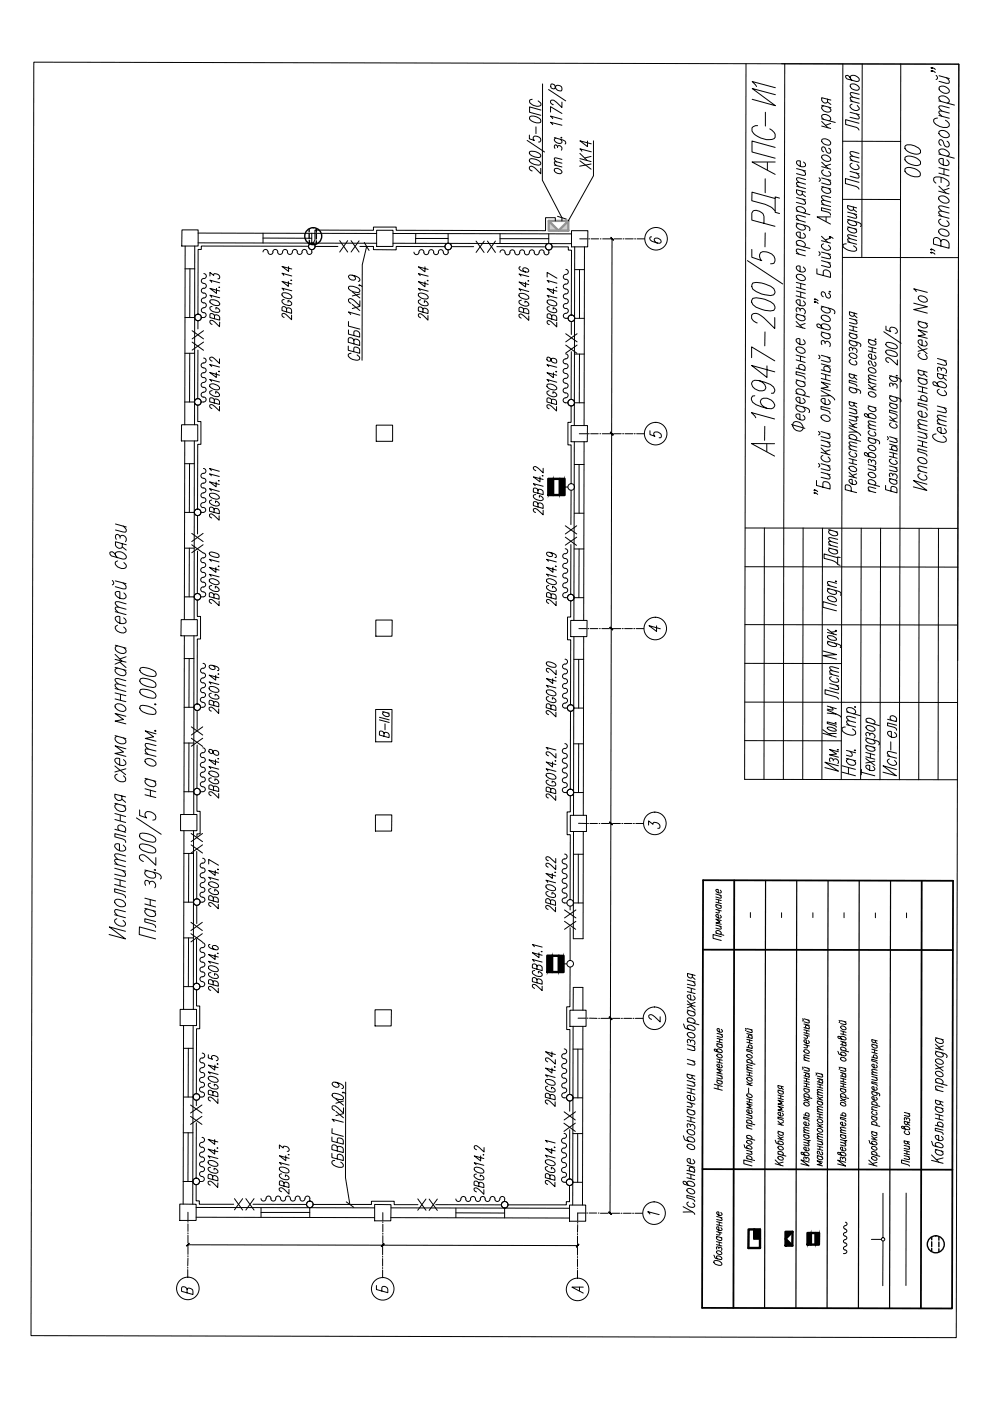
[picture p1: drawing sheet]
<svg xmlns="http://www.w3.org/2000/svg" width="210mm" height="297mm" viewBox="0 0 210 297" stroke-linecap="round" stroke-linejoin="round" font-family="sans-serif">
<path d="M7.2 13.2l196.1 .4-.6 270-196.1-.4z" fill="none" stroke="#000" stroke-width=".21"/>
<!-- layer: 0 -->
<g fill="none" stroke="#000" stroke-width=".21">
<path d="M115 17.8v20.4l4.1 8M158.2 13.5l-.3 151.7 45.1 .1M160.4 18.3l-.9-1 4.9 1.3M165.7 13.5l37.6 .1-.3 126.5M166.4 13.5l-.3 151.8M178.7 13.6l-.3 151.7M180.3 16.5v-.3a1.2 1.2 0 0 1 1.9 .8l-.6 .3-2-.6-.3-.3 .1-.4a.91 .91 0 0 1 1 .7l.3 .3M180.4 17.9a1.31 1.31 0 0 1 1.8 1 1.2 1.2 0 0 1-1.9-.9zM182.2 20l-1.8-.4-.1 .4 .5 .6M182.8 13.6l-.1 41M191 13.6l-.3 151.7M197.5 15l.2 .1-.3-.1a.84 .84 0 0 1 .9 .4"/>
<path d="M197.5 14.3l.2 .1-.2 .1-.1-.1h.4l.5 .3M198.5 16a.51 .51 0 0 1 .1 .8l-.1 .1M199.1 16.1l2.2 .6M199.2 18.4a1.45 1.45 0 0 1 2.1 1.1 1.35 1.35 0 0 1-2.2-.9zM200.7 16.5l.6 .7-.2 .5-2-.5M125.8 29.9v7.4l-5.3 9.5M160.6 26.6h-.4l-.8 .5a1.8 1.8 0 0 0 1.2 1.8 3.9 3.9 0 0 0 3.5 .5 1.17 1.17 0 0 0-.4-1.8l-.5-.3M162.2 37.9v3M162.3 23.8v2.9M162.7 34.4v1.6M164.4 34.3h-5l5 2.7M164.4 31.3l-5-1.4v2.3l5 1.3"/>
<path d="M164.4 20.1l-4.9-1.3 4.9 3.6-4.9-1.3M168.9 39.5l1.9 .5M168.9 35.7l1.9 .6M170.2 36.1l.6 .6-.1 .5-1.8-.4M170.4 34.3l.4 .5v.3a1.2 1.2 0 0 1-1.9-.8 .59 .59 0 0 1 .8-.2v1.2M170.8 39l-1.8-.3-.1 .3 .5 .6M170.8 38.1l-1.8-.4-.1 .3 .5 .7M173.7 37.7l.2 .3v.2l-.2 .3M174.2 39.6l1.9 .5M174.2 37.7l1.9 .5M174.2 35.3l1.9 .6M174.2 34.4l1.4 1.3"/>
<path d="M174.2 26.7l1.9 .5M174.2 25.8l1.4 1.3M174.2 25.2l2.9 .8M174.2 22.3l2 .5M174.3 33a1.26 1.26 0 0 1 1.8 .9 1.17 1.17 0 0 1-1.9-.8zM174.3 29.5a1.31 1.31 0 0 1 1.8 1 1.2 1.2 0 0 1-1.9-.8zM174.6 39.7l-.4 .2a1.2 1.2 0 0 0 1.9 .8v-.3l-.4-.4M174.6 36l-.4 .3a1.2 1.2 0 0 0 1.9 .8v-.3l-.4-.5M174.6 25.3l-.4-.5v-.3a1.2 1.2 0 0 1 1.9 .8l-.4 .3M174.6 22.5l-.4 .2a1.25 1.25 0 0 0 2 .8v-.3l-.5-.5M175.4 21.6l.8 .6M175.5 21l-.2 .8h-.5a.95 .95 0 0 1-.6-1.1l2 .5"/>
<path d="M175.6 38.1l.5 .6-.1 .5-1.8-.4M175.7 31.4a.69 .69 0 0 1 .3 1.1 .72 .72 0 0 1-.8-.4l-.3-.8-.3-.2-.3 .1a.64 .64 0 0 0 .3 1M176.1 34.8l-1.1 .4M176.1 26.2l-1 .4M178.7 29.9l12.3 .1M180.2 36.3l1.9 .5M180.2 33.9l1.9 .5M180.2 23.8l2 .5M180.3 21.4l1.9 .5M180.7 34.6l-.5 .3a1.2 1.2 0 0 0 1.9 .8v-.3l-.4-.5M180.7 22.1l-.5 .3a1.25 1.25 0 0 0 2 .8v-.3l-.4-.5M181.6 36.7l.5 .6-.1 .5-1.8-.4"/>
<path d="M181.6 24.1l.6 .7-.2 .4-1.8-.3M182.1 38.7l-2.8-.8v1l2.3 .7 .5 .5M182.1 33.5l-1.7-.4-.2 .4 .6 .6M182.1 32.5l-1.7-.4-.2 .4 .6 .6M182.1 26.1l-2.8-.7v1l2.3 .6 .5 .6M182.2 21l-1.8-.4-.1 .3 .5 .7M191.9 35.8a2.44 2.44 0 0 1 3.2 .9v.4a1.08 1.08 0 0 1-1.2 .4 2.98 2.98 0 0 1-2-1.2zM191.9 33.4a2.49 2.49 0 0 1 3.3 .9v.5a2.49 2.49 0 0 1-3.3-.9zM192 30.8a2.89 2.89 0 0 1 3.2 1.1v.5a2.49 2.49 0 0 1-3.3-.9v-.5zM198.4 38.8a.79 .79 0 0 1-.3-1.2 2.82 2.82 0 0 1 3.1 1.1v.5l-.4 .3M198.8 25l-.7 .2-.1 .2v.4a2.8 2.8 0 0 0 3.1 1.1l.2-.2a1.18 1.18 0 0 0-.8-1.2M199.1 28a1.38 1.38 0 0 1 2.2 .9 1.38 1.38 0 0 1-2.2-.9z"/>
<path d="M199.1 39.5l1.5 1.5M199.1 35.5l2.1 .6M199.1 36.7l2.1 .6M199.1 32.7l3.2 .8M199.1 24.5l2.2 .6M199.1 21.4l3.3 .9M199.5 32.8l-.4-.6v-.3a1.39 1.39 0 0 1 2.2 .9l-.5 .3M199.5 21.5l-.4-.5v-.4a1.38 1.38 0 0 1 2.2 1l-.5 .3M199.5 37.6v1.1M200.2 35.8l-.1 1.2M200.8 33.9l.3 .3 .1 .6a.87 .87 0 0 1-1.2 .2 1.01 1.01 0 0 1-.9-1.1 .68 .68 0 0 1 .9-.2v1.3M200.8 29.9a.75 .75 0 0 1 .3 1.2 .74 .74 0 0 1-.9-.4l-.4-.9-.3-.2h-.3a.74 .74 0 0 0 .3 1.2"/>
<path d="M201.2 39.9l-1.2 .5M201.3 24l-2.1-.5-.1 .4 .6 .8M201.3 22.9l-2.1-.4-.1 .3 .6 .8M77.2 51.4l1 1.7M77.7 52.3l-.9 3.8v20.3M118.2 45.9l1.9 .6M158.5 55.3l7.5 4.9M159.4 52.9v1.6l2.1 .8a1.09 1.09 0 0 1 .2-1.9 2.11 2.11 0 0 1 2.6 1.9l-.2 .5-.7 .1M162 47.3v-1.4a1.76 1.76 0 0 0-2.3-1.1l-.3 .4v1.5l4.9 1.3M162.2 49.4v2.9M164.4 42.1l-5-1.4v1.9a7.2 7.2 0 0 1 5 2.1M165.3 42l-.9-.2v3.2l.9 .3"/>
<path d="M168.8 47.3l2.7 .8a.53 .53 0 0 1 .1 .8M168.8 59.9l1.9 .5M168.8 53.7l1.9 .5M168.8 51.9l2.9 .8M168.8 46.5l1.9 .6M168.8 44.7l2.9 .8M168.9 41.9l1.9 .5M169 58.3a1.25 1.25 0 0 1 1.7 .9 1.2 1.2 0 0 1-1.9-.8zM169.3 52l-.5-.5v-.3a1.2 1.2 0 0 1 1.9 .8l-.3 .3M169.3 47.4a.45 .45 0 0 0-.5 .6 1.3 1.3 0 0 0 1.9 .5v-.3l-.3-.5M169.3 44.8l-.5-.5v-.2a1.2 1.2 0 0 1 2 .8l-.4 .2M170.1 40.6v.6l-.3 .2-.4-.1-.5-.5v-.6l1.9 .5"/>
<path d="M170.1 41.2l.7 .5M170.2 42.2l.6 .7-.2 .4-1.8-.4M170.3 56.6l.4 .5v.3a1.2 1.2 0 0 1-1.9-.8 .59 .59 0 0 1 .8-.2v1.2M170.4 49.5l.3 .4v.3a1.17 1.17 0 0 1-1.9-.8l.3-.2h.6l-.1 1.2M170.7 53.2l-1.7-.4-.2 .5 .6 .6M170.8 46l-1.8-.4-.2 .2v.3l.6 .6M173.2 57v1.1l2.9 .7v-.8a.9 .9 0 0 0-1.5-.5v.9M173.6 53.4a.45 .45 0 0 1 .3 .4 .45 .45 0 0 1-.3 .4M174.2 55.3l1.9 .5M174.2 53.4l1.9 .5M174.2 51l1.9 .5M174.2 50.1l1.3 1.3"/>
<path d="M174.2 43.3l1.9 .5M174.6 51.7l-.4 .3a1.2 1.2 0 0 0 1.9 .8v-.3l-.4-.5M175.1 46v1M175.5 55.6l.6 .6-.1 .5-1.8-.4M175.5 53.8l.6 .6-.1 .5-1.8-.4M176 50.2l.1 .1h-.1l-.2-.1 .4 .1 .4 .3M176.1 46h-2.9l2.9 1.5M176.1 50.5l-1.1 .4M176.1 44.5l-1.9-.5v.6l1.4 .4 .4 .2 .1 .4M176.1 42.9l-1.8-.4-.1 .3 .5 .6M176.1 41.9l-1.8-.4-.1 .3 .5 .7M178.6 54.6h24.6"/>
<path d="M178.6 42.3h12.3M179.4 51.7l-.7 .2a1.61 1.61 0 0 0 1.8 1.3 .99 .99 0 0 0 1.1-.2 .85 .85 0 0 0-.7-.9M179.7 46.5l2.6 .8 .3 .3-.2 .4M179.7 51.3l1.9 .5M179.7 48.1l1.9 .5M179.7 45l1.9 .5M180.1 48.2l-.4 .2a1.26 1.26 0 0 0 1.9 .8l-.1-.5-.3-.2M180.1 46.6l-.4 .3a1.32 1.32 0 0 0 1.9 .7v-.2l-.4-.5M180.9 43.9v.5l-.5 .2-.7-.5v-.5l1.9 .5M180.9 44.4l.7 .5M181.1 45.4l.5 .5-.1 .4-1.8-.4M181.6 51l-1.8-.4-.1 .3 .6 .5"/>
<path d="M181.6 50.2l-1.8-.4-.1 .3 .6 .5M197.5 53.5l.1 .1-.1 .1-.2-.2 .5 .1 .4 .3M197.5 52.8l.1 .2-.3-.1a.84 .84 0 0 1 .9 .3M199 48.9a1.38 1.38 0 0 1 2.2 .9 1.38 1.38 0 0 1-2.2-.9zM199 41.8a1.38 1.38 0 0 1 2.2 1 1.38 1.38 0 0 1-2.2-1zM199 45.7l2.2 .6M199 40.5l2.2 .6M199.5 51.2a.89 .89 0 0 0-.7-.8 .89 .89 0 0 0-.9 .3v1l3.3 .9v-1a1.15 1.15 0 0 0-1.5-.7l-.2 .3v1M199.5 46.5l-.5 .3a1.38 1.38 0 0 0 2.2 .9v-.3l-.4-.6M201.2 45.2l-2-.4-.2 .3 .7 .8M201.2 44.1l-2-.4-.2 .3 .7 .8M159.4 75.8v-2.3l4.9 3"/>
<path d="M159.6 63.3a5.8 5.8 0 0 1 4.5 1.2l.2 .5v.4l-.2 .4a5.4 5.4 0 0 1-4.5-1.2l-.2-.6zM159.6 60a5.5 5.5 0 0 1 4.5 1.2l.2 .6-.2 .7a5.5 5.5 0 0 1-4.5-1.2l-.2-.5zM162.2 70.4v2.9M162.6 77.6v2.4l-3.2-2.5 4.9 1.3M164.3 67.3v2.4l-2.4-2.3a2.19 2.19 0 0 0-2.3-.8l-.2 .2a1.46 1.46 0 0 0 1.1 1.7M168.8 78l1.9 .5M168.8 75.3l1.9 .5M168.8 76.3l1.9 .5M168.8 69.1l1.9 .6M168.8 68.2l1.4 1.3M168.8 66.6l1.9 .5M168.8 62.7l1.9 .6"/>
<path d="M168.8 61.7l1.9 .5M168.8 60.9l1.9 .5M168.9 73.7a1.25 1.25 0 0 1 1.8 .9 1.2 1.2 0 0 1-1.9-.8zM169.2 66.6l-.4 .3a1.22 1.22 0 0 0 1.9 .8v-.2l-.4-.6M169.6 78.2l-.3-.3v-.3a.74 .74 0 0 1 1-.2 .74 .74 0 0 1 .3 1l-.2 .1M169.6 65.6a.66 .66 0 0 1 1 0 .66 .66 0 0 1 0 1M169.6 65.9l-.1-.5-.5-.2-.2 .3 .2 .6M169.7 75.5v1.1M169.8 60.1v1.1M169.8 61.9v1.1M170.3 72l.4 .5v.3a1.2 1.2 0 0 1-1.9-.8l.3-.2 .5 .1v1.1M170.3 63.8l.4 .5v.3a1.2 1.2 0 0 1-1.9-.8l.3-.2h.5v1.2"/>
<path d="M170.7 79.3l-1.9-.5v.6l1.8 .5 .1 .5M170.7 68.6l-1.1 .4M172.8 64l.1 .1-.3-.1a.66 .66 0 0 1 .9 .4M172.8 63.4l.1 .1-.1 .1-.2-.2h.2l.7 .4M173.6 75.3l.2 .4-.2 .3M174.1 69.2v-.3a1.2 1.2 0 0 1 1.9 .8l-.2 .2h-.3l-2-.5-.3-.3 .1-.4a.84 .84 0 0 1 1 .7l.3 .3M174.1 64.9l2.7 .8a.52 .52 0 0 1 .1 .8M174.1 79.2l1.9 .5M174.1 78.4l1.9 .5M174.1 77.1l1.9 .6M174.1 75.3l1.9 .6M174.1 70.4l1.9 .5"/>
<path d="M174.3 66.9a1.31 1.31 0 0 1 1.7 1 1.22 1.22 0 0 1-1.9-.8zM174.6 70.5l-.5 .3a1.2 1.2 0 0 0 1.9 .8v-.3l-.3-.5M174.6 65l-.5 .3a1.22 1.22 0 0 0 1.9 .8v-.3l-.3-.5M174.9 78.6a.54 .54 0 0 1-.2-.7 .54 .54 0 0 1 .8-.2 .62 .62 0 0 1 .5 .5 .62 .62 0 0 1-.3 .6M174.9 72.6a.68 .68 0 0 1 1 0 .68 .68 0 0 1 0 .9M174.9 72.9a.52 .52 0 0 0-.6-.7l-.2 .2 .2 .7M175.1 79.4v1.1M175.5 75.7l.5 .6-.1 .5-1.8-.4M175.7 62.2l.4 .5-.2 .5a.67 .67 0 0 1-.8-.4l-.2-.8-.6-.1a.65 .65 0 0 0 .3 1M175.9 61.7l.2 .2h-.2l-.1-.1M193.7 64.3l2.9 .7-2.9 .6 2.9 .8M194.3 61.8l-.6-.6 2.9 .8"/>
<path d="M194.7 73.4l1.9 1.6M194.7 68.1l1.9 .5M194.8 62.8a1.31 1.31 0 0 1 1.8 1 1.2 1.2 0 0 1-1.9-.8zM195.1 74.9l-.4 .3a1.2 1.2 0 0 0 1.9 .8v-.3l-.4-.5M195.1 68.2l-.4 .3a1.25 1.25 0 0 0 1.9 .8v-.3l-.4-.5M195.9 78.8v.5l-.6 .3-.5-.4-.1-.8 1.9 .5M195.9 79.3l.7 .6M196.2 72.3l.4 .5-.2 .5a1.34 1.34 0 0 1-1.7-1l.3-.2h.5v1.2M196.6 73.9l-1.9 .6M196.6 70.4l-1.9-.5 1.5 1.1-1.5 .2 1.9 .5M198.8 76l1.9 .6M199.6 78.2a.68 .68 0 0 1 .9 .1 .68 .68 0 0 1 0 .9"/>
<path d="M199.6 78.5l-.2-.5-.5-.1-.1 .2 .1 .7M200 79.5v.6l-.3 .2h-.4l-.5-.5v-.6l1.9 .5M200.1 76.4l.6 .6-.2 .4-1.7-.3M160 83.9l-.4 .1-.3 .4 .3 .9a7.5 7.5 0 0 0 3.9 1.4l.5-.2 .3-.5a1.98 1.98 0 0 0-2.9-1.4l-.2 .5a1.63 1.63 0 0 0 1.4 1.5M160.2 88.6l-.9-1.1 4.9 1.3M161 80.7a1.42 1.42 0 0 1 1.2 2 2.02 2.02 0 0 1-2.8-1.4l.2-.5 .4-.2a7.1 7.1 0 0 1 4 1.5l.3 .8-.3 .5h-.5M162.2 90.4l-.1 3M162.6 94.1v1.7M164.2 94.1l-4.9-.1 4.9 2.7M167.8 90l2.9 .8M168.3 89.5a1.4 1.4 0 0 1 2 1.4 .78 .78 0 0 1-.9 .5 1.23 1.23 0 0 1-1.1-.6 1.23 1.23 0 0 1 0-1.3zM168.8 85.9l2.6 .8a.53 .53 0 0 1 .1 .8"/>
<path d="M168.8 83.4l2.8 .8M168.8 80.5l1.9 .5M169.2 86l-.4 .2a1.18 1.18 0 0 0 1.9 .9v-.3l-.4-.5M169.2 83.5l-.4-.5v-.3a1.18 1.18 0 0 1 1.9 .8l-.4 .3M169.2 80.6l-.4 .3a1.2 1.2 0 0 0 1.9 .8v-.3l-.4-.5M170.3 88l.4 .5-.2 .5a1.34 1.34 0 0 1-1.7-1l.3-.2h.5v1.2M170.3 84.5l.4 .5v.2a1.21 1.21 0 0 1-1.9-.7 .57 .57 0 0 1 .8-.2v1.1M173.5 98.3l.3 .3v.2l-.3 .2M173.5 91.5l.3 .3-.3 .4M174.1 88.2a1.2 1.2 0 0 1 1.9 .8 1.17 1.17 0 0 1-1.9-.8zM174.1 82.8l1.9 1.1-1.9 .1M174.1 98.3l1.9 .5"/>
<path d="M174.1 95.9l1.9 .5M174.1 95l1.3 1.3M174.1 93.3l1.9 .5M174.1 91.5l1.9 .5M174.1 80.2l1.9 .5M174.5 96.6l-.4 .3a1.2 1.2 0 0 0 1.9 .8v-.3l-.4-.5M175.4 98.7l.6 .6-.1 .5-1.8-.4M175.4 93.7l.6 .6-.1 .5-1.8-.4M175.4 91.9l.6 .6-.1 .4-1.8-.3M175.6 84.7l.4 .5v.3a1.22 1.22 0 0 1-1.9-.8l.3-.2 .5 .1v1.1M176 86.7l-1.9-.5v.5l1.4 .4 .4 .2 .1 .4M176 95.4l-1.1 .3"/>
<path d="M176 83.9a1.38 1.38 0 0 1 1 .9M176 81.5l-1.9-.5 1.5 1.1-1.5 .2 1.9 .6M194.6 99.8l1.9 .5M194.6 93.3l1.9 .6M194.6 94.4l1.9 .5M194.6 91.5l2 .5M194.6 90.7l2 .6M194.7 84.6l1.9 .5M194.7 81.8l1.9 .6M194.7 82.9l1.9 .5M194.7 80l1.9 .5M194.7 97.1a1.31 1.31 0 0 1 1.8 1 1.2 1.2 0 0 1-1.9-.8z"/>
<path d="M195.1 80.2l-.4 .2a1.17 1.17 0 0 0 1.9 .8v-.3l-.5-.5M195.5 84.9l-.2-.2a.56 .56 0 0 1 .2-.8 .56 .56 0 0 1 .8 .2l.3 .4v.4l-.3 .2M195.6 82.1v1.1M195.6 93.6v1M196 91.9l.5 .6-.1 .4-1.8-.3M196.1 87.4l.5 .5v.3a1.17 1.17 0 0 1-1.9-.8 .59 .59 0 0 1 .8-.2v1.2M196.5 99.2l-1.8-.4-.1 .5 .6 .6M196.5 95.7l-1.9-.6v.6l1.8 .6 .1 .4M196.6 90.3l-1.8-.4-.2 .4 .6 .6M196.6 89.3l-1.8-.3-.2 .3 .6 .6M196.6 85.9l-1.9-.5v.6l1.7 .5 .2 .5M198.5 92l-.7 .3a1.84 1.84 0 0 0 2.2 1.5l.6-.3a.96 .96 0 0 0-.6-1.1"/>
<path d="M198.7 81.5l.1-.3a1.22 1.22 0 0 1 1.9 .8l-.3 .2h-.3l-2.1-.5-.2-.4 .1-.3a1.02 1.02 0 0 1 1 .7l.3 .3M198.7 89.8l1.9 .5M198.7 86.1l1.9 .5M199.2 82.5l-.5 .3a1.25 1.25 0 0 0 2 .8v-.3l-.4-.5M200 80.1l.7 .6M200.1 86.4l.5 .7-.1 .4-1.8-.4M200.3 90.9l.3 .5v.3a1.2 1.2 0 0 1-1.9-.8 .59 .59 0 0 1 .8-.2v1.1M200.6 89.4l-1.7-.4-.2 .3 .6 .6M200.6 88.4l-1.7-.4-.2 .4 .6 .6M158 111.9l45.1 .1M162.1 111.9l-.1 53.3M170.3 111.9l-.1 53.4"/>
<path d="M172.7 104.5l.1 .1h-.1l-.1-.1h.4l.4 .3M172.7 103.9l.1 .1-.1 .1-.1-.2h.1l.7 .3M173.1 101.9v1l2.9 .8v-.9a1.08 1.08 0 0 0-1.4-.6l-.1 1.1M174.1 100.1l1.9 .5M174.4 112l-.1 53.3M175.4 100.5l.6 .6-.2 .5-1.7-.4M175.7 116.2l1.9 .5M175.7 115.5l1.9 .5M175.7 112.3l1.9 .5M176.1 116.3l-.4 .2a1.26 1.26 0 0 0 1.9 .7v-.2l-.4-.4M176.1 112.4l-.4 .2a1.26 1.26 0 0 0 1.9 .8v-.3l-.4-.4M177.6 118.3l-2.9-.9v1a4.3 4.3 0 0 1 2.9 1.2"/>
<path d="M177.6 115.2l-1.8-.4-.1 .3 .5 .6M177.6 114.4l-1.8-.4-.1 .3 .5 .5M178.2 118.2l-.6-.1v1.6l.5 .2M182.6 112l-.1 53.3M186.7 112l-.1 53.3M194.9 112l-.1 53.3M195 100.4l-.4 .3a1.17 1.17 0 0 0 1.9 .8l-.1-.5-.3-.3M196.5 102.7l-2.9-.8 2.9 2.1-2.9-.8M199 112l-.1 53.3M158 132.4l45 .1M158 120.2h45.1M174.5 138l2.8 .8-2.8 .2 2.8 .8"/>
<path d="M175.4 135.9l2.6 .8 .3 .3-.1 .3M175.4 134.9a1.4 1.4 0 0 1 1.9 .8 1.4 1.4 0 0 1-1.9-.8zM175.4 126.6a1.26 1.26 0 0 1 1.9 .8 1.35 1.35 0 0 1-1.9-.8zM175.4 124.7l2.7 .8a.44 .44 0 0 1 .1 .7M175.4 134.1l1.9 .5M175.4 133.4l1.4 1.1M175.4 124.1l1.9 .5M175.8 136l-.4 .2a1.42 1.42 0 0 0 1.9 .7v-.2l-.4-.4M175.9 124.9l-.5 .2a1.35 1.35 0 0 0 1.9 .7v-.2l-.3-.4M177.2 133.6l.1 .1h-.2M177.2 123.2l.2 .1-.3-.1M177.3 128.4l-2.8-.8v1.1l2.8 .8"/>
<path d="M177.3 133.9l-1.1 .1M177.4 123.7l-1.8-.4-.2 .4 .6 .5M157.9 157l20.5 .1M157.9 148.9h45.1M157.9 140.6l20.5 .1M174.4 154.7l1.9 1.3M174.4 155.5l2.9 .8M175.4 154.3a1.57 1.57 0 0 1 1.9 .7 1.72 1.72 0 0 1-1.9-.7zM175.4 150.6l1.9 .8-1.9-.2M175.4 149.7l1.9 .6M175.9 144.9l1.9 .5M175.9 142.9l1.9 .5"/>
<path d="M176.1 149.9l.4 .3 .1 .3-1.2-.2M176.3 143.5l-.4 .2a1.26 1.26 0 0 0 1.9 .8l-.1-.5-.3-.2M177.1 153.2l.2 .1-.1-.1M177.3 145.3l.5 .6-.2 .3-1.7-.4M177.3 153.6l-1.9-.6v.4l1.8 .5 .1 .3M177.3 151.4a1.08 1.08 0 0 1 1 .6M177.3 155.5h-1.6M177.6 158.9l.2 .1-.2 .1-.1-.2M177.8 159.4l-1.9-.5 1.4 1-1.4 .1 1.9 .5M177.8 147l-2.9-.8v.9l2.4 .7 .5 .4M177.8 142.6l-1.8-.4-.1 .3 .6 .5M177.8 141.7l-1.8-.3-.1 .2 .6 .6"/>
<path d="M179.2 154.1l-.7 .3a1.84 1.84 0 0 0 2.2 1.5l.7-.3a.96 .96 0 0 0-.7-1.1M179.5 159.1l1.9 .5M179.5 153.6l1.9 .5M179.5 150.9l2.9 .8M179.9 151.1l-.3-.3-.1-.5a1.17 1.17 0 0 1 1.9 .8l-.4 .3M180.2 159.3l.5 .6-.1 .4-1.1-.2M181.2 159l.2 .1-.2 .1-.1-.1M181.3 149.8l.1 .1h-.2M181.4 153.2l-1.8-.4-.1 .3 .6 .7M181.4 152.2l-1.8-.3-.1 .3 .6 .6M183.6 156.4l2.6 .8a.44 .44 0 0 1 .1 .7M183.6 159.5l1.9 .6"/>
<path d="M183.6 158l1.9 .5M183.6 154.1a1.28 1.28 0 0 1 1.9 .7 1.32 1.32 0 0 1-1.9-.7zM183.6 153l2.9 .9M184 158.1l-.4 .2a1.31 1.31 0 0 0 1.9 .8v-.3l-.4-.4M184 156.5l-.4 .3a1.38 1.38 0 0 0 1.9 .7v-.2l-.4-.5M184 153.2l-.4-.4v-.3a1.28 1.28 0 0 1 1.9 .8l-.4 .2M184.4 155.7a.62 .62 0 0 1 .8 0 .62 .62 0 0 1 .1 .8M184.4 155.9l-.1-.4-.6-.2-.1 .2 .1 .6M184.5 159.8v.9M188.2 152.5l1.9 .5M188.9 157.3v1.7M189 152.7l-.3-.3v-.3a.74 .74 0 0 1 1-.2 .74 .74 0 0 1 .3 1h-.2"/>
<path d="M189.7 155.3l.3 .2 .1 .6a1.2 1.2 0 0 1-1.9-.8 .59 .59 0 0 1 .8-.2v1.2M190.1 159.7l-1.8-.4-.2 .5 .6 .6M190.1 153.8l-1.9-.5v.6l1.8 .5 .1 .4M176.7 161.1a.63 .63 0 0 1 .8 0 .63 .63 0 0 1 .1 .8M176.7 161.3l-.2-.4-.5-.2-.1 .2 .1 .6M177.8 162.4l-2.9-.8 2.9 1.9-2.9-.8M178.5 163.7l2.9 .8M178.5 162.4l2.9 .7M179.5 160.8l1.9 .5M179.9 160.9l-.4 .3a1.2 1.2 0 0 0 1.9 .8v-.3l-.4-.5M179.9 162.7v1.4M182.6 163.7l2.9 .8"/>
<path d="M182.6 163.1v1.2M183.6 160.8l1.9 1.5M183.6 160.5l1.9 .5M185.1 162.5l.4 .4v.3a1.26 1.26 0 0 1-1.9-.8l.3-.2 .5 .1v1M185.5 161.4l-1.9 .4M188.1 160.2l2 .6M188.6 160.9l-.5 .3a1.25 1.25 0 0 0 2 .8v-.3l-.4-.5M190 163.2l-2.8-.8 2.8 2.1-2.8-.8M73.3 229.4v20.3l.9 5.7M73.4 254.8l1.6 1.2"/>
</g>
<g fill="none" stroke="#000" stroke-width=".21">
<path d="M180.1 75.1a.99 .99 0 0 1 1.6 .7 1.05 1.05 0 0 1-1.6-.7zM180.1 72.1l2.2 .7 .2 .3-.1 .4M180.1 70.5l1.6 .5M180.1 69l1.6 .4M180.1 69.9l1.6 .4M180.1 67.5l1.6 .4M180.4 76.3l-.3 .2a1 1 0 0 0 1.6 .6l-.1-.4-.3-.2M180.4 72.2l-.3 .2a1.07 1.07 0 0 0 1.6 .7v-.2l-.4-.5M180.4 70.7l-.3 .2a1.03 1.03 0 0 0 1.6 .7v-.3l-.3-.4M180.8 74a.57 .57 0 0 1 .7 0 .57 .57 0 0 1 .1 .8M180.8 74.2a.48 .48 0 0 0-.6-.5l-.1 .2 .1 .5M180.9 69.2v.9"/>
<path d="M181.1 79.5v.5l-.4 .2-.6-.5v-.5l1.6 .5M181.1 66.4l-.1 .6-.3 .1-.5-.3-.1-.7 1.6 .5M181.1 80l.6 .5M181.1 66.9l.6 .5M181.2 67.8l.5 .5-.1 .4-1.5-.3M184.1 73.5l1.6 .4M184.1 74.4l1.6 .4M184.1 71.9l1.6 .5M184.2 78a1.09 1.09 0 0 1 1.5 .9 1.03 1.03 0 0 1-1.6-.7zM184.5 72l-.4 .3a.99 .99 0 0 0 1.6 .7l-.1-.5-.2-.2M184.9 73.7v.9M185.4 76.8a.52 .52 0 0 1 .2 .8l-.5-.2-.4-.8-.5-.1a.57 .57 0 0 0 .3 .9"/>
<path d="M185.4 75.3l.3 .4v.3a1.03 1.03 0 0 1-1.6-.7 .45 .45 0 0 1 .7-.2v1M185.6 71.9v.1l-.1-.1M185.7 79.9l-1.5-.4-.1 .3 .5 .5M187.4 70.3l3.7 2.5M187.8 69.1v.8l1.1 .4a.57 .57 0 0 1 .1-.9 .95 .95 0 0 1 1.1 1.2l-.3 .1M187.9 74.3a2.7 2.7 0 0 1 2.2 .6l.2 .4a1.11 1.11 0 0 1-1.4 .1l-1-.5-.1-.3zM187.9 72.7a2.26 2.26 0 0 1 2.4 .8l-.2 .4a2.34 2.34 0 0 1-2.3-.9zM188.6 79.6l1.9 .6a.71 .71 0 0 1 .6 .7l-.2 .1M189 79.7l-.4 .3a1.03 1.03 0 0 0 1.7 .7v-.3l-.4-.4M190.1 79.6l.2 .1-.3-.1M190.3 76.3v1.1l-1.2-1.1a.8 .8 0 0 0-1.3-.3l.1 .6 .5 .2M180 99.1a.99 .99 0 0 1 1.6 .7 .99 .99 0 0 1-1.6-.7z"/>
<path d="M180 90.6l1.7 1h-1.7M180 97.2l1.6 .4M180 98.1l1.6 .4M180 95.2l1.7 .4M180 92.9l2.5 .7M180.1 88.1l1.6 .4v-.2l.3 .1M180.1 82.1l2.2 .6 .2 .3-.1 .4M180.1 90.2l1.6 .5M180.1 89.4l1.1 1.2M180.1 86.5l1.6 .5M180.4 95.8l-.4 .2a1 1 0 0 0 1.6 .7l-.1-.5-.2-.2M180.4 93l-.4-.4v-.3a1.08 1.08 0 0 1 1.7 .7l-.4 .3"/>
<path d="M180.4 82.1l-.3 .3a.99 .99 0 0 0 1.6 .7v-.3l-.4-.4M180.8 97.4v.9M181.1 85.4l-.1 .6-.4 .1-.5-.3v-.7l1.6 .5M181.1 85.9l.6 .5M181.2 88.4l.5 .5-.2 .4-1.4-.3M181.2 86.8l.5 .5-.2 .4-1.4-.3M181.7 94.8l-1.6-.3-.1 .3 .5 .5M181.7 94l-1.6-.3-.1 .3 .5 .5M181.7 91.6l.8 .7M181.7 81l-1.6-.4v.5l1.4 .5 .2 .3M181.7 89.8l-1 .3M184.1 96.4v-.2a1.03 1.03 0 0 1 1.6 .6l-.5 .2-1.7-.4-.2-.3 .1-.3a.86 .86 0 0 1 .8 .6l.2 .2"/>
<path d="M184.1 94.6a.99 .99 0 0 1 1.6 .7 .99 .99 0 0 1-1.6-.7zM184.1 92.8l2.2 .6 .2 .3-.1 .4M184.1 88.2v-.3a1.08 1.08 0 0 1 1.6 .7l-.4 .2-1.8-.5-.2-.3 .1-.3a.8 .8 0 0 1 .8 .6l.2 .3M184.1 98.5l1.6 .4M184.1 90.7l1.6 .5M184.1 86l1.6 .5M184.1 82.3l1.6 .4M184.1 81.5l1.2 1.1M184.1 81l1.6 .5M184.2 83.2a1.08 1.08 0 0 1 1.5 .8 .99 .99 0 0 1-1.6-.7zM184.4 92.9l-.3 .2a1.03 1.03 0 0 0 1.6 .7l-.1-.5-.3-.2M184.4 91.3l-.3 .2a.99 .99 0 0 0 1.6 .7l-.1-.4-.3-.2"/>
<path d="M184.5 86.1l-.4 .3a1.03 1.03 0 0 0 1.6 .7v-.3l-.4-.4M184.8 97.7l.2-.1 .5 .1 .2 .3-.1 .5M184.8 98a.47 .47 0 0 0-.6-.6l-.1 .2 .1 .5M185.2 98.8l.5 .6-.1 .4-1.5-.4M185.7 90.4l-1.5-.3-.1 .3 .4 .5M185.7 89.5l-1.5-.2-.1 .2 .4 .6M185.7 80.7l-1.5-.4v.5l.4 .3M185.7 81.8l-.9 .4M188.1 92.6l.3 .3-.3 .3M188.6 98.8l1.6 .4M188.6 96.7l1.6 .5M188.6 83.9l2.2 .7 .2 .3-.1 .3"/>
<path d="M188.6 95.9l1.6 .4M188.6 95.2l1.6 .4M188.6 94.2l1.6 .4M188.6 92.6l1.6 .5M188.6 89l1.6 .5M188.6 88.2l1.2 1.2M188.6 85.4l1.6 .4M188.9 97.3l-.3 .3a1.03 1.03 0 0 0 1.6 .6v-.2l-.4-.4M188.9 89.6l-.3 .2a.99 .99 0 0 0 1.6 .7l-.3-.6M188.9 85.5l-.3 .2a1.03 1.03 0 0 0 1.6 .7l-.1-.4-.2-.3M188.9 84l-.3 .2a.99 .99 0 0 0 1.6 .7l-.1-.5-.2-.2M189.3 95.4l-.3-.3a.54 .54 0 0 1 .5-.6 .54 .54 0 0 1 .6 .4l.1 .5-.2 .2"/>
<path d="M189.3 81.5a.56 .56 0 0 1 .8 .1 .56 .56 0 0 1 0 .7M189.3 81.8a.49 .49 0 0 0-.6-.6l-.1 .2 .1 .6M189.4 96.1v.9M189.8 99.1l.4 .5-.1 .4-1.5-.3M189.8 92.9l.4 .5-.1 .4-1.5-.3M190.2 87.4l-1.6-.5v.5l1.5 .5 .1 .4M190.2 88.6l-.9 .3M180 100.9l1.6 .5M180 100.1l1.2 1.1M180.5 104.2v-.8a.92 .92 0 0 0-1.2-.6l-.1 1 2.4 .7M181.3 101.9l.3 .3v.3a.99 .99 0 0 1-1.6-.7l.2-.1h.5v1M181.6 100.5l-.9 .3"/>
<path d="M184.1 104l1.6 .5M184.1 102.5l2.4 .6M184.2 100.3l.2-.2a1.06 1.06 0 0 1 1.3 1 .99 .99 0 0 1-1.6-.7zM184.4 102.6l-.2-.2-.1-.5a1.05 1.05 0 0 1 1.6 .7l-.4 .2M185.7 103.6l-1.5-.3-.1 .3 .4 .6M187.8 102.9v.9l2.4 .7v-.8a.76 .76 0 0 0-1.3-.3v.7M188.6 101.4l1.6 .5M188.9 101.5l-.3 .3a1.05 1.05 0 0 0 1.6 .7l-.1-.5-.3-.2M189.3 100.6a.57 .57 0 0 1 .8 .1 .57 .57 0 0 1 0 .7M189.3 100.9l-.1-.4-.5-.2-.1 .3 .1 .5"/>
</g>
<g fill="none" stroke="#000" stroke-width=".21">
<path d="M38.6 48.7h3.4v3.5h-3.5zM39.2 57h2.1M39.3 52.2l-.1 37.9M40.3 57l-.1 10.3M41.3 52.2l-.1 37.9M42 51.5l37.9 .1M42 49.4l37.9 .1M55.8 49.5v2M55.8 50.5h10.3M66.1 49.5v2M79.9 48.8h3.4v3.5h-3.4zM83.3 51.6l37.9 .1"/>
<path d="M83.3 49.5l37.9 .1M88.1 50.6h6.9M88.2 49.5l-.1 2.1M95 49.5v2.1M106 49.5v2.1M106 50.6h10.3M116.3 49.6v2.1M121.2 48.9h3.4v3.4h-3.4zM121.8 52.3v37.9M121.8 57.2h2.1M122.9 57.2v10.3M123.9 52.3l-.1 37.9"/>
<path d="M39.2 74.9h2M39.2 67.3h2.1M40.2 74.9v10.3M121.8 75.1h2.1M121.8 67.5h2.1M122.9 75.1l-.1 10.3M38.5 90.1h3.4v3.4h-3.4zM39.1 98.3h2.1M39.2 93.5l-.1 37.9M39.2 85.2h2M40.2 98.3l-.1 10.3M41.2 93.5v37.9"/>
<path d="M79.8 90.1h3.4v3.5h-3.4zM121.1 90.2h3.5l-.1 3.5h-3.4zM121.8 93.7l-.1 37.8M121.8 98.5h2M121.8 85.4h2.1M122.8 98.5v10.3M123.8 93.7v37.8M39.1 116.2h2.1M39.1 108.6h2.1M40.1 116.2v10.3M121.7 116.4h2.1M121.8 108.8h2"/>
<path d="M122.8 116.4l-.1 10.3M38.4 131.4h3.4v3.4h-3.4zM39 139.6h2.1M39.1 134.8l-.1 37.9M39.1 126.5h2.1M40.1 139.6v10.4M41.1 134.8v37.9M79.7 131.5h3.5l-.1 3.4h-3.4zM121 131.5h3.5l-.1 3.5h-3.4zM121.7 135l-.1 37.9M121.7 139.8h2.1M121.7 126.7h2.1"/>
<path d="M122.7 139.8v10.3M123.8 135l-.1 37.9M39 157.5h2.1M39 150h2.1M40.1 157.5l-.1 10.4M121.6 157.7h2.1M121.7 150.1h2M122.7 157.7v10.3M38.3 172.7h3.5v3.4h-3.5zM39 176.1l-.1 37.9M39 167.9h2.1M41 176.1v37.9"/>
<path d="M79.6 172.8h3.5l-.1 3.4h-3.4zM120.9 172.9h3.4v3.4h-3.4zM121.6 176.3v22.7h2l.1-22.7M121.6 168h2.1M38.9 198.9h2.1M39 180.9h2M39 191.3h2M40 198.9l-.1 10.3M40 180.9v10.4M121.6 181.1h2.1M121.6 191.4h2M122.6 181.1v10.3"/>
<path d="M38.2 214h3.5v3.4h-3.5zM38.9 217.4l-.1 37.9M38.9 209.2h2.1M41 217.4l-.1 37.9M79.5 214.1h3.5l-.1 3.4h-3.4zM120.8 214.2h3.5v3.4h-3.5zM121.5 217.6l-.1 37.9M121.5 214.2l.1-4.8h2v4.8M123.6 217.6l-.1 37.9M38.9 222.3h2.1M38.9 232.6h2.1M39.9 222.3v10.3"/>
<path d="M121.5 232.8h2M121.5 222.4h2.1M122.5 222.4v10.4M38.1 255.3h3.5v3.5h-3.5zM38.8 240.2h2.1M38.8 250.5h2.1M39.9 240.2l-.1 10.3M41.6 258.1l37.8 .1M41.6 256l37.8 .1M55.3 256v2.1M55.3 257.1h10.4M65.7 256v2.1"/>
<path d="M79.4 255.4h3.5v3.4h-3.5zM82.9 258.2h37.8M82.9 256.1l37.8 .1M96.7 256.1v2.1M96.7 257.1l10.3 .1M107 256.1v2.1M120.7 255.5h3.5v3.4h-3.5zM121.5 240.3h2M121.5 250.7h2M122.5 240.3v10.4"/>
</g>
<g fill="none" stroke="#000" stroke-width=".21">
<path d="M122.9 50.6h1.6M124.8 50.6h.2M125.3 50.6h1.6M127.3 50.6h.1M127.8 50.6h1.6M129.7 50.6h.2M130.2 50.6h1.6M132.1 50.6h.2M132.6 50.6h1.7M134.5 50.6h.3M135.1 50.6h1.6M122.8 92h1.6"/>
<path d="M124.7 92h.2M125.2 92h1.6M127.2 92h.2M127.7 92h1.6M129.6 92h.2M130.1 92h1.6M132 92h.2M132.5 92h1.7M134.5 92h.2M135 92h1.6M122.7 133.3h1.6M124.6 133.3h.3"/>
<path d="M125.2 133.3h1.6M127.1 133.3h.2M127.6 133.3h1.6M129.5 133.3h.2M130 133.3h1.6M131.9 133.3h.2M132.4 133.3h1.7M134.4 133.3h.2M134.9 133.3h1.6M122.7 174.6h1.6M124.6 174.6h.2M125.1 174.6h1.6"/>
<path d="M127 174.6h.2M127.5 174.6h1.6M129.4 174.6h.2M129.9 174.6h1.6M131.8 174.6h.3M132.3 174.6h1.7M134.3 174.6h.2M134.8 174.6h1.6M122.6 215.9h1.6M124.5 215.9h.2M125 215.9h1.6M126.9 215.9h.2"/>
<path d="M127.4 215.9h1.6M129.3 215.9h.3M129.9 215.9h1.6M131.8 215.9h.2M132.3 215.9h1.6M134.2 215.9h.2M134.7 215.9h1.6M39.8 257v1.6M39.8 259v.1M39.8 259.5v1.6M81.2 257.1v1.7M81.2 259.1v.1"/>
<path d="M81.2 259.6v1.6M122.5 259.1v.2M122.5 259.6l-.1 1.7M124.1 257.2h-1.6v1.6M124.4 257.2h.2M124.9 257.2h1.6M126.8 257.2h.2M127.3 257.2h1.7M129.3 257.2h.2M129.8 257.2h1.6M131.7 257.2h.2M132.2 257.2h1.6"/>
<path d="M134.1 257.2h.2M134.6 257.2h1.6M39.8 268.7v.2M39.8 269.2v1.6M39.8 261.4v.2M39.8 261.9v1.6M39.8 263.8v.2M39.8 264.3v1.7M39.8 266.2v.3M39.8 266.8v1.6M81.1 263.9v.2M81.1 264.4v1.6"/>
<path d="M81.1 266.3v.2M81.1 266.8v1.6M81.1 268.7v.3M81.1 269.3v1.6M81.2 261.5v.2M81.2 262v1.6M122.4 261.5v.3M122.4 262.1v1.6M122.4 264v.2M122.4 264.5v1.6M122.4 266.4v.2M122.4 266.9v1.6"/>
<path d="M122.4 268.8v.2M122.4 269.3v1.7"/>
</g>
<g fill="none" stroke="#000" stroke-width=".21">
<path d="M79.6 150.4h3.5v6.9h-3.5z"/>
<circle cx="139.1" cy="50.6" r="2.39"/>
<circle cx="139" cy="91.9" r="2.39"/>
<circle cx="138.9" cy="133.3" r="2.39"/>
<circle cx="138.8" cy="174.6" r="2.39"/>
<circle cx="138.8" cy="215.9" r="2.39"/>
<circle cx="138.7" cy="257.2" r="2.39"/>
<circle cx="39.8" cy="273.2" r="2.39"/>
<circle cx="81.1" cy="273.3" r="2.39"/>
<circle cx="122.5" cy="273.4" r="2.39"/>
</g>
<g fill="none" stroke="#000" stroke-width=".21">
<path d="M44.5 58.5v-.7l.8 .6v-.2a.71 .71 0 0 1 .9 0 .71 .71 0 0 1 .2 .9h-.2M44.9 59.9l-.4-.5 2.1 .6M60.2 58.4l-.4-.5 2.1 .6M61.1 59.7v1l-1.3-1 2.1 .5M61.2 56.5v1l-1.4-1 2.1 .5M61.7 59.4l.2 .1-.2-.1M89.1 58.4l-.4-.4 2.1 .6M90.1 59.7v1.1l-1.4-1.1 2.1 .6M90.1 56.6v1l-1.4-1 2.1 .5M90.7 59.4v.2l-.1-.1M110.3 56.6l-.3 .2a1.52 1.52 0 0 0 2 .8 .68 .68 0 0 0-.3-.7 .68 .68 0 0 0-.9 .1 .67 .67 0 0 0 .6 .7M110.5 58.5l-.5-.4 2.1 .5"/>
<path d="M111.4 59.8v1l-1.4-1 2.1 .5M112 59.5v.1l-.1-.1M116 58.7v-.9l2.1 1.2M116.4 59.9l-.4-.4 2.1 .5M138.1 50.2h-.2l-.1 .4a2.34 2.34 0 0 0 2.3 .8 .8 .8 0 0 0-.4-.8 .8 .8 0 0 0-1 .2l.3 .6 .4 .1M44.6 63.6a1.53 1.53 0 0 1 2 1 1.39 1.39 0 0 1-2.1-.8zM44.9 77.7l-.4-.4 2 .5M44.9 63l-.4-.4 2.1 .5M45 65l-.5 .2a1.39 1.39 0 0 0 2.1 .8v-.2l-.5-.5-.3-.1v.3M45.5 67l.4-.3 .5 .2 .2 .4v.6l-2.1-.6 .1-.8h.5l.3 .2 .1 .9M45.9 79v1l-1.4-1 2 .6M45.9 61.1v1.1l-1.4-1.1 2.1 .6"/>
<path d="M46.5 78.7v.1l-.2-.1M46.5 60.8v.2l-.1-.1M46.5 76.1v1l-.9-1a.7 .7 0 0 0-1.1-.2l.1 .4 .4 .3M46.6 68.3l-.1 1-.9-1-.5-.3-.4-.1-.2 .5 .5 .4M59.9 62.2a1.78 1.78 0 0 1 2 .6v.3a1.44 1.44 0 0 1-2.1-.8zM60.2 61.6l-.4-.5 2.1 .6M60.3 63.5l-.5 .2a1.37 1.37 0 0 0 1.9 1l.1-.1a.74 .74 0 0 0-.7-.9v.4M60.8 65.5l.3-.3a.67 .67 0 0 1 .7 .6v.6l-2-.6 .1-.7 .5-.1 .3 .3 .1 .8M61.8 66.8v1l-1.2-1.2-.6-.1-.2 .1v.3l.5 .4M88.7 62.3a1.62 1.62 0 0 1 2.1 .6v.3a1.38 1.38 0 0 1-2.1-.9zM89.1 61.6l-.4-.4 2.1 .5M89.2 63.6l-.5 .2a1.38 1.38 0 0 0 2.1 .8v-.2l-.5-.5-.3-.1v.3"/>
<path d="M89.7 65.5l.1-.1 .3-.1 .5 .2 .2 .3-.1 .7-2-.6 .1-.8h.5l.3 .2 .1 .9M90.7 66.9v1l-1.4-1.3-.4-.1-.2 .4 .5 .5M110.1 62.3a1.78 1.78 0 0 1 2 .7v.3a1.62 1.62 0 0 1-2.1-.6zM110.4 61.7l-.4-.5 2.1 .6M110.5 63.6l-.5 .3a1.3 1.3 0 0 0 1.6 1l.5-.2v-.3l-.3-.3-.5-.2v.3M111 65.6l.2-.2 .7 .2 .2 .3v.7l-2.1-.6 .1-.8 .3-.1 .4 .2 .2 .3v.7M112.1 67v.9l-1.7-1.3-.4 .1v.3l.5 .5M116 75.7a.54 .54 0 0 0 0 .7 .54 .54 0 0 0 .6 .2 .69 .69 0 0 1 .9-.6 .69 .69 0 0 1 .5 .9l-.3 .1a1.18 1.18 0 0 1-1.1-1.1zM116.1 63.7a1.68 1.68 0 0 1 1.9 .7v.3a1.41 1.41 0 0 1-2-.9zM116.3 77.7l-.3-.4 2 .6M116.4 63.1l-.4-.5 2.1 .6M116.5 65l-.5 .2a1.37 1.37 0 0 0 2 1v-.1a.74 .74 0 0 0-.7-.9v.4"/>
<path d="M117 67l.4-.2a.67 .67 0 0 1 .6 .5v.7l-2-.6 .1-.8 .3-.1 .4 .2 .2 .3v.7M117.4 79.1l-.1 1-1.3-1.1 2 .6M117.4 61.2v1l-1.4-1 2.1 .5M117.9 78.7l.1 .1h-.2M118 60.9l.1 .1-.2-.1M118 68.3v1l-1.2-1.2-.6-.1-.2 .1v.3l.5 .4M44.5 81.6a1.5 1.5 0 0 1 2 .5v.3a1.5 1.5 0 0 1-2-.5zM44.8 99.8l-.4-.5 2.1 .6M44.8 80.9l-.3-.5 2 .6M45 82.8l-.5 .2a1.3 1.3 0 0 0 1.5 1.1l.4-.1 .1-.4-.3-.4-.5-.2v.4M45.4 84.8l.2-.2 .7 .2 .2 .3v.6l-2-.5v-.8h.6l.3 .2v.8M46.5 86.2v.9l-1.4-1.3h-.6v.4l.4 .4"/>
<path d="M115.2 99.3v1l-1.3-1.2-.6-.2-.2 .2v.3l.5 .4M116 81.5a1.78 1.78 0 0 1 2 .7v.3a1.62 1.62 0 0 1-2-.6zM116.3 80.9l-.3-.5 2 .6M116.4 82.9l-.4 .2a1.37 1.37 0 0 0 1.9 .9l.1-.4-.3-.3-.5-.2v.3M116.9 84.9l.1-.2 .3-.1a.6 .6 0 0 1 .7 .5v.7l-2-.6v-.8l.3-.1 .6 .3v.9M118 86.2v.9l-1.4-1.2-.5-.1-.1 .2v.2l.4 .5M137.8 91.3v.8l1.1 .4a.51 .51 0 0 1-.3-.5 .51 .51 0 0 1 .4-.4 .96 .96 0 0 1 1.1 1.2h-.3M24.5 117.7v-.4a1.44 1.44 0 0 1 2.3 1l-.2 .2h-.5l-2.5-.6-.3-.5v-.3l.2-.1a1.06 1.06 0 0 1 1.1 .9l.3 .4M24.5 111.1l2.3 .6M24.9 118.9l-.5 .3a1.48 1.48 0 0 0 2.4 1v-.3l-.5-.6M25.5 113.8a.79 .79 0 0 1 1 0 .79 .79 0 0 1 .1 1.1M25.5 114.1l-.2-.6-.4-.2h-.2l-.2 .3 .2 .8"/>
<path d="M25.9 115.3l-.1 .9a.96 .96 0 0 1-1.3-.6v-.7l2.3 .6M25.9 116l.9 .6M26.1 111.5l.7 .8-.2 .5-2.1-.4M44.5 117.1h.8a1.14 1.14 0 0 1 1.2 .9l-.4 .2-.5-.1a1.24 1.24 0 0 1-1.2-.8zM44.5 104.7a1.78 1.78 0 0 1 2 .6v.3a1.62 1.62 0 0 1-2.1-.5zM44.8 119l-.4-.4 2.1 .5M44.8 104.1l-.4-.5 2.1 .6M44.8 100.9l-.4-.4 2.1 .5M44.9 106l-.5 .2a1.37 1.37 0 0 0 2 1l.1-.4-.3-.4-.5-.2v.4M45.4 108l.2-.2 .7 .2 .2 .3v.6l-2.1-.5 .1-.8 .3-.1 .5 .3 .1 .8M45.8 102.2v1l-1.4-1 2.1 .5M46.4 120v.2l-.2-.2"/>
<path d="M46.4 101.9v.1l-.1-.1M46.5 109.4v.9l-1.5-1.3h-.4l-.2 .1v.3l.5 .4M113.5 103l-.4-.5 2.1 .6M113.6 104.9l-.5 .2a1.42 1.42 0 0 0 1.9 .9l.2-.4-.3-.3-.5-.2v.3M114.1 106.9l.3-.3 .5 .2 .3 .4v.6l-2.1-.6 .1-.8 .7 .1 .2 .4v.6M114.1 104l.1-.2 .3-.1 .6 .3 .1 .9-2.1-.6 .1-.8h.5l.3 .2 .1 .9M114.5 101.1v1.1l-1.4-1.1 2.1 .6M115.1 100.8v.1h-.2M115.2 108.2v.9l-1.4-1.1-.3-.2-.3 .1v.5l.4 .2M116.3 119l-.4-.4 2.1 .5M116.6 117.1a.67 .67 0 0 1 .6 .6 .67 .67 0 0 1-.9 .2 .67 .67 0 0 1-.3-.7 1.96 1.96 0 0 1 2 .7l-.1 .3h-.2M117.8 120l.2 .1-.3-.1"/>
<path d="M23.8 123.1a.51 .51 0 0 1 .3 .4 .51 .51 0 0 1-.3 .5M24.4 138.7l1.5 1.5-1.5 .6M24.4 139.8l2.3 .6M24.4 136.8l2.3 .6M24.4 129.7l2.3 .6M24.4 123.2l2.3 .6M24.9 136.9l-.5 .4a1.46 1.46 0 0 0 2 1.2l.3-.3v-.3l-.5-.6M24.9 132.6l-.5 .3a1.44 1.44 0 0 0 2.3 1v-.4l-.5-.6M26.1 123.6l.6 .7-.1 .6h-.5l-1.7-.5M26.2 131l.5 .6v.3a1.44 1.44 0 0 1-2.3-.9 .76 .76 0 0 1 1-.3v1.4M26.3 125.7l.4 .6v.3a1.44 1.44 0 0 1-2.3-.9 .71 .71 0 0 1 1-.2v1.3M26.7 129.2l-2.1-.5-.2 .4 .7 .8"/>
<path d="M26.7 128l-1.6-.4h-.5l-.2 .4 .7 .7M26.7 139.2l-1.3 .5M44.4 122.9a1.5 1.5 0 0 1 2.1 .6v.3a1.5 1.5 0 0 1-2.1-.6zM44.8 122.2l-.4-.4 2.1 .5M44.9 124.1l-.5 .2a1.3 1.3 0 0 0 1.5 1.1l.6-.2v-.3l-.3-.3-.6-.3v.4M45.4 126.1l.2-.2 .6 .2 .3 .3v.7l-2.1-.6 .1-.8 .3-.1 .5 .3 .1 .9M45.8 120.3v1l-1.4-1 2.1 .6M46.5 127.5v.9l-1.5-1.3h-.5l-.1 .4 .4 .4M115.9 122.9a1.5 1.5 0 0 1 2.1 .6v.3a1.5 1.5 0 0 1-2.1-.6zM116.3 122.2l-.4-.5 2.1 .6M116.3 124.1l-.4 .2a1.38 1.38 0 0 0 2.1 .9v-.3l-.3-.3-.5-.3v.4M116.9 126.1v-.1l.3-.1a.6 .6 0 0 1 .7 .5v.7l-2-.6 .1-.8 .3-.1 .5 .3 .1 .9"/>
<path d="M117.2 120.3v1l-1.3-1 2.1 .6M117.9 127.5v.9l-1.4-1.3h-.5l-.1 .4 .4 .4M139.2 132.7v1.2l-1.6-1.3 2.4 .7M24.4 149.5a1.44 1.44 0 0 1 2.3 1 1.44 1.44 0 0 1-2.3-1zM24.4 156l2.3 .6M24.4 146.9l2.3 .6M24.4 148.2l2.3 .6M24.4 146l2.3 .6M24.4 141.5l2.3 .6M24.9 156.1l-.5 .3a1.44 1.44 0 0 0 2.3 1v-.4l-.5-.6M24.9 141.7l-.5 .3a1.56 1.56 0 0 0 2.2 1.1l.1-.5-.5-.6M25.4 140.4l1.3 1.1"/>
<path d="M25.5 147.2v1.3M26.7 158.8l-2.3-.7 1.8 1.3-1.8 .3 2.3 .7M26.7 151.9l-2.3-.6 1.8 1.2-1.8 .4 2.3 .6M26.7 145.5l-1.6-.5h-.5l-.2 .4 .7 .7M26.7 144.3l-1.6-.4h-.5l-.2 .3 .7 .8M29.8 149.6a4.2 4.2 0 0 1 3.1 .9l.2 .3-.2 .6a3.7 3.7 0 0 1-3.1-.8l-.2-.4zM29.8 146.2a3.7 3.7 0 0 1 3.1 .8l.2 .4-.2 .6a4.2 4.2 0 0 1-3.1-.9l-.2-.4zM29.8 143.9a3.8 3.8 0 0 1 3.1 .9l.2 .3-.2 .5a3.8 3.8 0 0 1-3.1-.8l-.2-.4zM29.8 141.6a4 4 0 0 1 3.1 .8l.2 .4-.2 .6a3.8 3.8 0 0 1-3.1-.9l-.2-.4zM30.7 159.8l2.4 .6M32.9 154.8l.2 .2-.2 .1-.2-.2M32.9 149.2l.2 .2-.2 .1-.2-.2"/>
<path d="M33.1 159.2l-2.2-.4-.1 .2 .1 .5 .5 .4M33.1 158.1l-2.2-.5-.1 .2 .1 .5 .5 .5M33.1 155.6l-2.3-.6 1.8 1.2-1.8 .4 2.3 .6M44.4 158.9a.51 .51 0 0 0 0 .7 .51 .51 0 0 0 .7 .1 .61 .61 0 0 1 .8-.5 .61 .61 0 0 1 .3 .9l-.7-.2-.3-.4a.61 .61 0 0 0-.8-.6zM44.4 145.6a1.53 1.53 0 0 1 2 1 1.39 1.39 0 0 1-2.1-.8zM44.7 145l-.4-.4 2.1 .5M44.8 147l-.5 .2a1.44 1.44 0 0 0 2.1 .9v-.3l-.3-.4-.5-.2v.3M45 141.1a.57 .57 0 0 1 .5 .8 .73 .73 0 0 1-.8 0 .73 .73 0 0 1-.3-.8h.6a1.26 1.26 0 0 1 1.4 .9l-.1 .2h-.2M45.3 149l.4-.3 .5 .2 .2 .4v.6l-2.1-.6 .1-.8h.5l.3 .2 .1 .9M45.7 143.2v1l-1.4-1.1 2.1 .6M46.3 142.8v.2l-.1-.1M46.4 150.3v1l-1.5-1.3h-.4l-.2 .1v.3l.5 .4"/>
<path d="M80.4 152.6l2.1 .6M80.4 152.1l2.1 .5M81.1 150.9l1.4 .3M81.4 155.5l.4-.2 .5 .2 .2 .3v.6l-2.1-.6 .1-.8h.5l.3 .3 .1 .8M81.4 151l-.3 .1a.88 .88 0 0 0 1.4 .6l-.3-.5M81.6 153.5v1.2M115.9 146.4a1.68 1.68 0 0 1 2 .6v.3a1.41 1.41 0 0 1-2.1-.8zM115.9 140.4l.3-.1 .8 .2a.9 .9 0 0 1 .9 .7 .92 .92 0 0 1-1.2 .2l-.8-.5zM116.2 158.9l-.4-.4 2.1 .5M116.2 145.8l-.4-.5 2.1 .6M116.3 147.7l-.5 .2a1.37 1.37 0 0 0 2 1l.1-.1a.74 .74 0 0 0-.8-.9v.4M116.8 149.7l.1-.2h.3a.6 .6 0 0 1 .7 .5v.6l-2.1-.6 .1-.7 .3-.1 .4 .2 .2 .3v.6"/>
<path d="M117.2 143.9v1l-1.4-1 2.1 .5M117.8 143.6l.1 .1-.2-.1M117.9 159.8v.9a3.1 3.1 0 0 0-1.7-1.3 .43 .43 0 0 0-.4 .5 .43 .43 0 0 0 .5 .3M117.9 151v1l-1.3-1.2-.6-.1-.2 .1v.3l.5 .4M117.9 142.1v1l-1-1-.7-.4a.43 .43 0 0 0-.4 .5 .43 .43 0 0 0 .5 .4M24.4 175.8l2.2 .7M24.4 172.5l2.2 .6M24.4 173.8l2.2 .6M24.4 170.3l2.2 .6M24.4 162.4l2.2 1.9M24.9 170.4l-.5 .4a1.4 1.4 0 0 0 2.2 .9v-.3l-.4-.6M24.9 164.1l-.5 .4a1.4 1.4 0 0 0 2.2 .9v-.3l-.4-.6"/>
<path d="M25.3 176.1a.63 .63 0 0 1-.3-.9 .63 .63 0 0 1 1-.2 .71 .71 0 0 1 .6 .6 .71 .71 0 0 1-.3 .7M25.5 172.8v1.2M25.8 168.8v.6l-.1 .2a.96 .96 0 0 1-1.3-.5v-.7l2.2 .6M25.8 169.4l.8 .7M26.1 179.2l.5 .6v.3a1.49 1.49 0 0 1-2.3-.6l.1-.3a.71 .71 0 0 1 .9-.2v1.4M26.2 161.1l.5 .5v.4a1.48 1.48 0 0 1-2.3-1 .74 .74 0 0 1 1-.2v1.4M26.6 177.3l-2.2-.5v.6l2.1 .7 .1 .5M26.7 163l-2.3 .7M28.9 173.4l5.3 3.5M29.6 171.7v1.2l1.5 .5a.77 .77 0 0 1 .1-1.3 1.56 1.56 0 0 1 1.8 1.4l-.1 .3-.5 .1M29.7 179a4.3 4.3 0 0 1 3.2 .8l.1 .4-.1 .6a3.8 3.8 0 0 1-3.2-.9l-.1-.4zM29.7 176.7a3.8 3.8 0 0 1 3.2 .9l.1 .3-.1 .6a4.3 4.3 0 0 1-3.2-.9l-.1-.3z"/>
<path d="M30.7 161.1a1.48 1.48 0 0 1 2.4 1 1.48 1.48 0 0 1-2.4-1zM30.7 167.2l2.3 .7M30.7 168.5l2.3 .6M30.7 165l2.3 .7M31.3 165.2l-.6 .3a1.44 1.44 0 0 0 2.3 1l-.1-.7-.3-.3M31.9 167.5v1.3M44.3 163.7a1.47 1.47 0 0 1 2.1 .8 1.5 1.5 0 0 1-2.1-.5zM44.7 163l-.4-.5 2.1 .6M44.8 164.9l-.4 .1a.55 .55 0 0 0 .4 .9l.8 .3h.5l.3-.2v-.3l-.5-.5h-.3v.3M45.3 166.9l.2-.2 .7 .2 .2 .3v.6l-2.1-.5 .1-.8h.5l.3 .2 .1 .8M45.7 161.1v1.1l-1.4-1.1 2.1 .5M46.3 160.8v.1l-.1-.1"/>
<path d="M46.4 168.2v1l-1.5-1.3h-.4l-.2 .4 .5 .4M115.9 164.1a1.53 1.53 0 0 1 2 .9 1.39 1.39 0 0 1-2.1-.8zM116.2 163.5l-.4-.5 2.1 .5M116.3 165.4l-.5 .2a1.36 1.36 0 0 0 2 .8 .73 .73 0 0 0-.7-.8v.4M116.8 167.4l.4-.3a.67 .67 0 0 1 .6 .6v.6l-2-.6 .1-.8h.5l.3 .2 .1 .9M117.2 161.6v1l-1.4-1 2.1 .5M117.7 161.3h.2h-.2M117.8 168.7v1l-.9-1-.5-.3-.4-.1-.2 .5 .5 .4M137.5 174.9v-.9l.9 .8v-.2a.91 .91 0 0 1 1.1 0 .91 .91 0 0 1 .3 1h-.3M24.3 193.9l2.3 .7M24.3 186.3l2.3 .6M24.3 187.5l2.3 .6"/>
<path d="M24.3 184.1l2.3 .6M24.3 183.1l2.3 .7M24.5 190.8a1.78 1.78 0 0 1 2.1 .8v.4a1.44 1.44 0 0 1-2.3-1zM24.8 194.8l-.5 .3a1.44 1.44 0 0 0 2.3 1v-.4l-.5-.6M25.5 186.6v1.2M26 184.5l.6 .8-.1 .5-2.2-.5M26.6 197.5l-3.4-1 3.4 2.6-3.5-1M26.6 193.3l-2.1-.5-.2 .6 .6 .7M26.6 189.1l-2.3-.7v.7l1.7 .5 .4 .2 .2 .5M26.6 182.6l-2.1-.4-.2 .4 .7 .8M26.6 181.5l-1.6-.5h-.5l-.2 .5 .7 .7M30.7 184.5l2.6 .6a.99 .99 0 0 1 .9 1.1l-.2 .2"/>
<path d="M30.7 192.6l2.3 .6M30.7 190.4l2.3 .6M30.7 191.7l2.3 .6M31.2 192.7l-.5 .4a1.44 1.44 0 0 0 2.3 .9v-.3l-.5-.6M31.2 184.6l-.5 .3a1.5 1.5 0 0 0 2.2 1.2l.1-.6-.5-.6M31.7 187.1a.79 .79 0 0 1 1.1 0 .79 .79 0 0 1 0 1.1M31.7 187.5l-.1-.7-.7-.1-.2 .3 .2 .7M31.8 190.7v1.3M32.9 184.3l.1 .2-.3-.1M33 197.5l-3.4-1-.1 1.6 3.5 1M33 195.4l-2.3-.6v.7l2.1 .6 .2 .6M33 181.8v1.6l-1.6-1.5a1.38 1.38 0 0 0-1.7-.6l-.1 .2a1.01 1.01 0 0 0 .8 1.1"/>
<path d="M44.3 187.2a1.5 1.5 0 0 1 2 .5v.3a1.5 1.5 0 0 1-2-.5zM44.3 183.2v-1l2 1.2M44.6 186.5l-.3-.5 2 .6M44.7 188.4l-.4 .2a1.38 1.38 0 0 0 2 .9v-.3l-.3-.4-.5-.2v.3M45.2 190.4l.2-.2 .7 .2 .2 .3v.6l-2-.5v-.8l.3-.1 .5 .3 .1 .8M45.6 184.6v1l-1.3-1.1 2 .6M46.2 184.2l.1 .2-.2-.1M46.3 191.7v1l-1.5-1.3h-.4l-.1 .4 .4 .4M115.8 187.7a1.68 1.68 0 0 1 2 .7v.3a1.41 1.41 0 0 1-2-.9zM116.1 187.1l-.3-.5 2 .6M116.2 189l-.4 .2a1.41 1.41 0 0 0 2 .9 .74 .74 0 0 0-.8-.9v.4M116.7 191l.4-.2a.67 .67 0 0 1 .7 .5v.7l-2.1-.6 .1-.8 .3-.1 .4 .2 .2 .3v.7"/>
<path d="M117.1 185.2v1l-1.3-1 2 .5M117.7 184.9l.1 .1-.2-.1M117.8 192.3v1l-1.3-1.2-.6-.1-.2 .1v.3l.5 .4M117.8 183.4v1l-1.5-1.3h-.5v.3l.4 .5M117.8 182v1l-1.2-1.2-.5-.2-.3 .1v.6l.5 .2M44.2 204.9a1.47 1.47 0 0 1 2.1 .9 1.5 1.5 0 0 1-2.1-.6zM44.5 200.3h-.2l-.1 .2a1.96 1.96 0 0 0 2 .8 .66 .66 0 0 0-.4-.8 .66 .66 0 0 0-.8 .3l.1 .2 .5 .4M44.6 204.2l-.4-.4 2.1 .6M44.7 206.2l-.5 .2a1.25 1.25 0 0 0 1.6 1h.4l.1-.4-.3-.4-.5-.2v.4M45.2 208.2l.2-.2 .7 .2 .2 .3v.6l-2.1-.6 .1-.8h.5l.3 .3 .1 .8M45.6 202.4v1l-1.4-1 2.1 .5M46.2 202.1v.1l-.1-.1"/>
<path d="M46.3 209.5v1l-1-1-.7-.4a.43 .43 0 0 0-.4 .5 .43 .43 0 0 0 .5 .4M113.3 203.9l-.4-.5 2 .6M113.3 200.7l-.4-.4 2 .5M113.4 205.8l-.5 .2a1.3 1.3 0 0 0 1.5 1l.5-.2a.78 .78 0 0 0-.8-.8v.3M113.8 207.7l.3-.2 .6 .2 .2 .3v.7l-2-.6 .1-.8 .3-.1 .5 .3v.9M113.8 204.9l.5-.3 .6 .3v.9l-2-.6 .1-.8h.3l.4 .1 .1 .4v.6M114.3 202v1l-1.4-1 2 .5M114.9 201.7v.1l-.2-.1M114.9 209.1v.9l-1.2-1.1-.4-.2a.43 .43 0 0 0-.4 .5 .43 .43 0 0 0 .4 .4M140 215.6v1.1l-1.2-1.1-.8-.5a.51 .51 0 0 0-.4 .6 .51 .51 0 0 0 .5 .4M44.2 228.4a1.47 1.47 0 0 1 2 .8 1.38 1.38 0 0 1-2-.8zM44.2 223.6v.7l.9 .3-.3-.6a.84 .84 0 0 1 .9-.1 .84 .84 0 0 1 .5 .7l-.3 .3"/>
<path d="M44.5 227.7l-.3-.4 2 .5M44.6 229.7l-.3 .1a.74 .74 0 0 0 .6 1l1 .1 .3-.2v-.3l-.3-.3-.5-.2v.3M45.1 231.7l.1-.2 .3-.1a.67 .67 0 0 1 .7 .6v.6l-2-.6 .1-.8h.5l.3 .2v.9M45.6 225.8l-.1 1.1-1.3-1.1 2 .6M46.1 225.5l.1 .1h-.2M46.2 233v.9l-1-.9-.7-.4a.43 .43 0 0 0-.3 .5 .43 .43 0 0 0 .4 .3M115.8 229a1.47 1.47 0 0 1 1.9 .9 1.36 1.36 0 0 1-2-.8zM116 228.4l-.3-.5 2 .5M116.1 230.3l-.3 .1a.74 .74 0 0 0 .6 1l.5 .1h.7a.66 .66 0 0 0-.7-1v.4M116.6 232.3l.4-.3a.67 .67 0 0 1 .7 .6v.6l-2.1-.6 .2-.8h.4l.3 .2 .1 .9M117 226.5v1l-1.3-1 2 .5M117 223v1l-1.3-1 2 .6"/>
<path d="M117.6 226.2h.1h-.2M117.7 233.6v1l-1-1-.5-.3-.4-.1-.2 .2v.3l.5 .4M117.7 224.7v.9l-1.4-1.3h-.5l-.1 .4 .4 .4M44.2 246.1a1.53 1.53 0 0 1 2 1 1.42 1.42 0 0 1-2.1-.8zM44.5 245.5l-.4-.4 2.1 .5M44.6 247.5l-.5 .2a1.44 1.44 0 0 0 2.1 .9v-.3l-.3-.4-.5-.2v.3M45.1 249.5l.4-.3 .5 .2 .2 .4v.6l-2.1-.6 .1-.8h.5l.3 .2 .1 .9M45.5 243.7v1l-1.4-1.1 2.1 .6M45.5 241.6v1l-1.4-1 2.1 .5M46.1 243.3v.2l-.1-.1M46.2 250.8v1l-1.5-1.3h-.4l-.2 .1v.3l.5 .4M59.2 243.5v-.7l.8 .6v-.2a.71 .71 0 0 1 1 0 .71 .71 0 0 1 .1 .9h-.2"/>
<path d="M59.3 247.5a1.47 1.47 0 0 1 2 1 1.36 1.36 0 0 1-2.1-.8zM59.6 246.9l-.4-.4 2.1 .5M59.7 248.9l-.5 .2a1.36 1.36 0 0 0 2.1 .8 .73 .73 0 0 0-.8-.8v.3M60.2 250.9l.4-.3a.67 .67 0 0 1 .7 .6v.6l-2.1-.6 .1-.8h.5l.3 .2 .1 .9M60.6 245v1.1l-1.4-1.1 2.1 .6M61.2 244.7l.1 .1h-.2M61.3 252.2v1l-1.3-1.2-.6-.1-.2 .1v.3l.5 .4M100.6 247.7a1.41 1.41 0 0 1 2 .8 1.35 1.35 0 0 1-2-.8zM100.9 246.9l-.3-.4 2 .6M101 248.9l-.4 .1a.74 .74 0 0 0 .7 1l1 .2 .3-.2a.73 .73 0 0 0-.8-.9v.4M101.5 250.9l.1-.2h.3a.67 .67 0 0 1 .7 .5v.6l-2.1-.5 .1-.8h.5l.3 .2 .1 .8M101.9 245.1v1l-1.3-1 2 .5"/>
<path d="M102.5 244.8l.1 .1-.2-.1M102.6 252.2v1l-1.3-1.2-.7-.1a.53 .53 0 0 0 .4 .8M102.6 243.3v.9l-1.5-1.2-.4-.1-.1 .1v.3l.4 .5M115.6 246.1a1.5 1.5 0 0 1 2.1 .5v.3a1.5 1.5 0 0 1-2.1-.5zM116 245.4l-.4-.5 2.1 .6M116 242.2l-.4-.4 2.1 .5M116.1 247.3l-.5 .2a1.35 1.35 0 0 0 2.1 .9v-.3l-.3-.4-.5-.2v.4M116.6 249.3l.1-.2h.3a.6 .6 0 0 1 .7 .5v.6l-2.1-.5 .1-.8 .3-.1 .5 .3 .1 .9M117 243.5v1l-1.4-1 2.1 .5M117.6 243.2l.1 .1-.2-.1M117.7 250.7v.9l-1.5-1.3h-.4l-.2 .4 .5 .4M137.8 257.4l-.5-.5 2.5 .6"/>
<path d="M39.7 273.4l-.5-.5a.49 .49 0 0 0-.7 .2v.7l2.4 .7v-.8a.83 .83 0 0 0-1.1-.5l-.2 .9M79.8 272.6v.8l2.4 .7v-.7a.73 .73 0 0 0-.5-.6 .73 .73 0 0 0-.7 .2v.7M122.9 272.9v.8M123.7 272.9h-2.4l2.4 1.3"/>
</g>
<g fill="none" stroke="#000" stroke-width=".21">
<path d="M129.5 50.6h.1M129.8 50.6l-.5 206.6M129.4 92h.2M129.8 92h.1M129.3 133.3h.2M129.7 133.3h.2M129.3 174.6h.1M129.6 174.6h.2M129.6 215.9h.1M129.5 257.2h.1M39.8 263.9l82.6 .2M39.8 264v.2"/>
<path d="M81.1 264.1v.2M81.2 263.8l-.1 .1M122.4 263.8v.2"/>
</g>
<!-- layer: 0 -->
<g fill="#000" stroke="#000" stroke-width=".21">
<path d="M129.5 50.4l.5 .5zM129.6 50.3l.5 .6z"/>
<path d="M129.5 91.7l.5 .5zM129.4 91.8l.5 .5z"/>
<path d="M129.4 91.8l.5 .5zM129.5 91.7l.5 .5z"/>
<path d="M129.4 133l.5 .5zM129.3 133l.6 .5z"/>
<path d="M129.3 133l.6 .5zM129.3 133l.6 .5z"/>
<path d="M129.3 174.3l.5 .5zM129.3 174.3l.5 .5z"/>
<path d="M129.3 174.3l.5 .5zM129.3 174.3l.5 .5z"/>
<path d="M129.2 215.6l.5 .5zM129.2 215.7l.5 .4z"/>
<path d="M129.2 215.7l.5 .4zM129.2 215.7l.5 .4z"/>
<path d="M129.1 256.9l.5 .5zM129.1 257l.5 .4z"/>
<path d="M40.1 263.6l-.5 .6zM40.1 263.6l-.5 .6z"/>
<path d="M80.9 264.2l.5-.5zM81.4 263.7l-.5 .6z"/>
<path d="M81.4 263.7l-.5 .6zM81.4 263.7l-.5 .6z"/>
<path d="M122.2 264.3l.5-.5zM122.7 263.8l-.5 .6z"/>
</g>
<g fill="none" stroke="#000" stroke-width=".21">
<path d="M43.2 58a.51 .51 0 0 1 .5 .5 .51 .51 0 0 1-.5 .5 .53 .53 0 0 0-.5 .6 .53 .53 0 0 0 .5 .5 .53 .53 0 0 1 .5 .5 .53 .53 0 0 1-.5 .5M55.8 53.4a.53 .53 0 0 1 .5-.5 .53 .53 0 0 1 .5 .5 .53 .53 0 0 0 .6 .5 .53 .53 0 0 0 .5-.5M57.8 53.4a.53 .53 0 0 1 .6-.5 .53 .53 0 0 1 .5 .5M58.9 53.4a.53 .53 0 0 0 .5 .5 .53 .53 0 0 0 .5-.5 .51 .51 0 0 1 .5-.5 .51 .51 0 0 1 .5 .5 .53 .53 0 0 0 .6 .5 .53 .53 0 0 0 .5-.5 .51 .51 0 0 1 .5-.5 .51 .51 0 0 1 .5 .5 .53 .53 0 0 0 .5 .5 .53 .53 0 0 0 .6-.5M64 53.4a.53 .53 0 0 1 .6-.5 .53 .53 0 0 1 .5 .5 .53 .53 0 0 0 .5 .5 .53 .53 0 0 0 .5-.5M66.1 52.9v.5M87.8 53.5a.53 .53 0 0 0 .5 .5 .53 .53 0 0 0 .5-.5 .53 .53 0 0 1 .6-.6 .53 .53 0 0 1 .5 .6M89.8 53.5a.53 .53 0 0 0 .6 .5 .53 .53 0 0 0 .5-.5 .53 .53 0 0 1 .5-.6 .53 .53 0 0 1 .6 .6M91.9 53.5a.53 .53 0 0 0 .5 .5 .53 .53 0 0 0 .6-.5M92.9 53.5a.53 .53 0 0 1 .6-.6 .53 .53 0 0 1 .5 .6 .53 .53 0 0 0 .5 .5 .53 .53 0 0 0 .6-.5M95 53v.5M106 53.5a.53 .53 0 0 1 .5-.5 .53 .53 0 0 1 .6 .5 .53 .53 0 0 0 .5 .5 .53 .53 0 0 0 .5-.5"/>
<path d="M108.1 53.5a.53 .53 0 0 1 .5-.5 .53 .53 0 0 1 .5 .5 .53 .53 0 0 0 .6 .5 .53 .53 0 0 0 .5-.5M110.2 53.5a.51 .51 0 0 1 .5-.5 .51 .51 0 0 1 .5 .5 .53 .53 0 0 0 .5 .5 .53 .53 0 0 0 .5-.5 .51 .51 0 0 1 .5-.5 .51 .51 0 0 1 .6 .5 .53 .53 0 0 0 .5 .5 .53 .53 0 0 0 .5-.5 .53 .53 0 0 1 .5-.5 .53 .53 0 0 1 .6 .5M115.3 53.5a.53 .53 0 0 0 .6 .5 .53 .53 0 0 0 .5-.5M116.3 53v.5M120 59.2a.53 .53 0 0 1 .5 .5 .53 .53 0 0 1-.5 .6M120 57.1a.53 .53 0 0 1 .5 .6 .53 .53 0 0 1-.5 .5 .53 .53 0 0 0-.6 .5 .53 .53 0 0 0 .6 .5M43.2 79a.53 .53 0 0 0-.6 .5 .53 .53 0 0 0 .6 .6M43.2 76.9a.53 .53 0 0 0-.6 .6 .53 .53 0 0 0 .6 .5M43.2 78a.53 .53 0 0 1 .5 .5 .53 .53 0 0 1-.5 .6M43.2 75.9a.53 .53 0 0 1 .5 .5 .53 .53 0 0 1-.5 .6M43.2 66.3a.53 .53 0 0 1 .5 .5 .53 .53 0 0 1-.5 .5h-.6M43.2 61.1a.53 .53 0 0 0-.5 .5 .53 .53 0 0 0 .5 .6"/>
<path d="M43.2 64.2a.53 .53 0 0 1 .5 .5 .53 .53 0 0 1-.5 .5 .53 .53 0 0 0-.5 .6 .53 .53 0 0 0 .5 .5M43.2 62.1a.53 .53 0 0 1 .5 .5 .53 .53 0 0 1-.5 .6 .53 .53 0 0 0-.5 .5 .53 .53 0 0 0 .5 .5M119.9 78.1a.53 .53 0 0 0-.5 .5 .53 .53 0 0 0 .5 .6 .53 .53 0 0 1 .6 .5 .53 .53 0 0 1-.6 .5M119.9 75a.53 .53 0 0 1 .6 .6 .53 .53 0 0 1-.6 .5 .51 .51 0 0 0-.5 .5 .51 .51 0 0 0 .5 .5 .53 .53 0 0 1 .6 .5 .53 .53 0 0 1-.6 .6M120 64.4a.53 .53 0 0 0-.6 .5 .53 .53 0 0 0 .6 .5M120 62.3a.53 .53 0 0 0-.6 .5 .53 .53 0 0 0 .6 .5 .53 .53 0 0 1 .5 .6 .53 .53 0 0 1-.5 .5M120 60.2a.53 .53 0 0 0-.6 .5 .53 .53 0 0 0 .6 .6 .53 .53 0 0 1 .5 .5 .53 .53 0 0 1-.5 .5M120 65.4a.53 .53 0 0 1 .5 .5 .53 .53 0 0 1-.5 .5 .53 .53 0 0 0-.6 .6 .53 .53 0 0 0 .6 .5h.5M43.1 99.3a.53 .53 0 0 1 .6 .6 .53 .53 0 0 1-.6 .5M43.2 83.2a.53 .53 0 0 0-.6 .5 .53 .53 0 0 0 .6 .5M43.2 81.1a.53 .53 0 0 0-.6 .5 .53 .53 0 0 0 .6 .5M43.2 84.2a.53 .53 0 0 1 .5 .5 .53 .53 0 0 1-.5 .5h-.6"/>
<path d="M43.2 82.1a.53 .53 0 0 1 .5 .5 .53 .53 0 0 1-.5 .6M43.2 80a.53 .53 0 0 1 .5 .6 .53 .53 0 0 1-.5 .5M119.9 82.3a.53 .53 0 0 0-.5 .5 .53 .53 0 0 0 .5 .5M119.9 80.2a.53 .53 0 0 0-.5 .5 .53 .53 0 0 0 .5 .6 .53 .53 0 0 1 .6 .5 .53 .53 0 0 1-.6 .5M119.9 83.3a.53 .53 0 0 1 .6 .5 .53 .53 0 0 1-.6 .5 .53 .53 0 0 0-.5 .6 .53 .53 0 0 0 .5 .5h.5M42.6 108.6h.5M43.1 118.3a.53 .53 0 0 0-.5 .5 .53 .53 0 0 0 .5 .5M43.1 106.6a.51 .51 0 0 0-.5 .5 .51 .51 0 0 0 .5 .5 .53 .53 0 0 1 .5 .5 .53 .53 0 0 1-.5 .5M43.1 119.3a.53 .53 0 0 1 .5 .5 .53 .53 0 0 1-.5 .5 .53 .53 0 0 0-.5 .6 .53 .53 0 0 0 .5 .5M43.1 117.2a.53 .53 0 0 1 .5 .6 .53 .53 0 0 1-.5 .5M43.1 102.4a.53 .53 0 0 0-.5 .5 .53 .53 0 0 0 .5 .6M43.1 100.3a.53 .53 0 0 0-.5 .6 .53 .53 0 0 0 .5 .5 .53 .53 0 0 1 .6 .5 .53 .53 0 0 1-.6 .6"/>
<path d="M43.1 103.4a.53 .53 0 0 1 .6 .6 .53 .53 0 0 1-.6 .5 .51 .51 0 0 0-.5 .5 .51 .51 0 0 0 .5 .5 .53 .53 0 0 1 .6 .5 .53 .53 0 0 1-.6 .6M119.8 119.4a.53 .53 0 0 0-.5 .6 .53 .53 0 0 0 .5 .5 .53 .53 0 0 1 .6 .5 .53 .53 0 0 1-.6 .6M119.8 117.4a.53 .53 0 0 0-.5 .5 .53 .53 0 0 0 .5 .5 .53 .53 0 0 1 .6 .6 .53 .53 0 0 1-.6 .5M119.8 116.3a.53 .53 0 0 1 .6 .6 .53 .53 0 0 1-.6 .5M42.5 126.5h.6M43.1 123.4a.51 .51 0 0 1 .5 .5 .51 .51 0 0 1-.5 .5 .53 .53 0 0 0-.5 .6 .53 .53 0 0 0 .5 .5 .53 .53 0 0 1 .5 .5 .53 .53 0 0 1-.5 .5M43.1 121.3a.53 .53 0 0 1 .5 .6 .53 .53 0 0 1-.5 .5 .53 .53 0 0 0-.5 .5 .53 .53 0 0 0 .5 .6M119.8 139.8a.53 .53 0 0 1 .5 .5 .53 .53 0 0 1-.5 .5M119.8 126.7h.5M119.8 121.5a.51 .51 0 0 0-.5 .5 .51 .51 0 0 0 .5 .5 .53 .53 0 0 1 .6 .6 .53 .53 0 0 1-.6 .5 .53 .53 0 0 0-.5 .5 .53 .53 0 0 0 .5 .5M119.8 124.6a.53 .53 0 0 1 .6 .5 .53 .53 0 0 1-.6 .6 .53 .53 0 0 0-.5 .5 .53 .53 0 0 0 .5 .5M43 159.6a.51 .51 0 0 0-.5 .5 .51 .51 0 0 0 .5 .5 .53 .53 0 0 1 .5 .5 .53 .53 0 0 1-.5 .5 .51 .51 0 0 0-.5 .6 .51 .51 0 0 0 .5 .5 .53 .53 0 0 1 .5 .5 .53 .53 0 0 1-.5 .5 .53 .53 0 0 0-.5 .5 .53 .53 0 0 0 .5 .6"/>
<path d="M43 147.8a.53 .53 0 0 0-.5 .6 .53 .53 0 0 0 .5 .5 .53 .53 0 0 1 .5 .5 .53 .53 0 0 1-.5 .6h-.5M43 158.6a.53 .53 0 0 1 .5 .5 .53 .53 0 0 1-.5 .5M43 146.8a.53 .53 0 0 1 .6 .6 .53 .53 0 0 1-.6 .5M43 144.8a.53 .53 0 0 1 .6 .5 .53 .53 0 0 1-.6 .5 .53 .53 0 0 0-.5 .5 .53 .53 0 0 0 .5 .6M43 142.7a.53 .53 0 0 1 .6 .5 .53 .53 0 0 1-.6 .5 .53 .53 0 0 0-.5 .6 .53 .53 0 0 0 .5 .5M43 140.6a.51 .51 0 0 1 .6 .6 .51 .51 0 0 1-.6 .5 .53 .53 0 0 0-.5 .5 .53 .53 0 0 0 .5 .5M119.8 157.7a.51 .51 0 0 1 .5 .5 .51 .51 0 0 1-.5 .5 .53 .53 0 0 0-.6 .5 .53 .53 0 0 0 .6 .5 .53 .53 0 0 1 .5 .6 .53 .53 0 0 1-.5 .5M119.8 144.9a.53 .53 0 0 0-.5 .5 .53 .53 0 0 0 .5 .6M119.8 142.8a.53 .53 0 0 0-.5 .6 .53 .53 0 0 0 .5 .5 .53 .53 0 0 1 .5 .5 .53 .53 0 0 1-.5 .6M119.8 140.8a.53 .53 0 0 0-.5 .5 .53 .53 0 0 0 .5 .5 .53 .53 0 0 1 .5 .6 .53 .53 0 0 1-.5 .5M119.8 148a.53 .53 0 0 1 .5 .5 .53 .53 0 0 1-.5 .6 .53 .53 0 0 0-.5 .5 .53 .53 0 0 0 .5 .5h.5M119.8 145.9a.53 .53 0 0 1 .5 .6 .53 .53 0 0 1-.5 .5 .53 .53 0 0 0-.5 .5 .53 .53 0 0 0 .5 .6"/>
<path d="M42.4 167.9h.5M43 165.7a.53 .53 0 0 0-.5 .6 .53 .53 0 0 0 .5 .5 .53 .53 0 0 1 .5 .5 .53 .53 0 0 1-.5 .6M43 164.7a.53 .53 0 0 1 .5 .6 .53 .53 0 0 1-.5 .5M119.8 162.8a.53 .53 0 0 0-.6 .6 .53 .53 0 0 0 .6 .5M119.8 160.8a.53 .53 0 0 0-.6 .5 .53 .53 0 0 0 .6 .5 .53 .53 0 0 1 .5 .5 .53 .53 0 0 1-.5 .6M119.8 165.9a.53 .53 0 0 1 .5 .5 .53 .53 0 0 1-.5 .6 .53 .53 0 0 0-.6 .5 .53 .53 0 0 0 .6 .5h.4M119.8 163.8a.53 .53 0 0 1 .5 .6 .53 .53 0 0 1-.5 .5 .53 .53 0 0 0-.6 .5 .53 .53 0 0 0 .6 .6M42.4 191.3h.5M42.9 199.9a.53 .53 0 0 1 .5 .5 .53 .53 0 0 1-.5 .5M42.9 188.1a.51 .51 0 0 1 .5 .6 .51 .51 0 0 1-.5 .5 .53 .53 0 0 0-.5 .5 .53 .53 0 0 0 .5 .5 .53 .53 0 0 1 .5 .5 .53 .53 0 0 1-.5 .6M43 187.1a.53 .53 0 0 0-.6 .6 .53 .53 0 0 0 .6 .5M43 185.1a.53 .53 0 0 0-.6 .5 .53 .53 0 0 0 .6 .5"/>
<path d="M43 183a.53 .53 0 0 0-.6 .5 .53 .53 0 0 0 .6 .5M43 186.1a.53 .53 0 0 1 .5 .5 .53 .53 0 0 1-.5 .5M43 184a.53 .53 0 0 1 .5 .5 .53 .53 0 0 1-.5 .6M43 182a.53 .53 0 0 1 .5 .5 .53 .53 0 0 1-.5 .5M119.7 184.2a.53 .53 0 0 0-.5 .5 .53 .53 0 0 0 .5 .5 .51 .51 0 0 1 .5 .5 .51 .51 0 0 1-.5 .5 .53 .53 0 0 0-.5 .6 .53 .53 0 0 0 .5 .5M119.7 182.1a.53 .53 0 0 0-.5 .5 .53 .53 0 0 0 .5 .5 .53 .53 0 0 1 .5 .6 .53 .53 0 0 1-.5 .5M119.7 189.3a.53 .53 0 0 1 .5 .6 .53 .53 0 0 1-.5 .5 .53 .53 0 0 0-.5 .5 .53 .53 0 0 0 .5 .5h.5M119.7 187.3a.53 .53 0 0 1 .5 .5 .53 .53 0 0 1-.5 .5 .53 .53 0 0 0-.5 .5 .53 .53 0 0 0 .5 .6M119.7 181.1a.53 .53 0 0 1 .5 .5 .53 .53 0 0 1-.5 .5M42.9 208.1a.53 .53 0 0 1 .5 .6 .53 .53 0 0 1-.5 .5h-.6M42.9 207.1a.53 .53 0 0 0-.5 .5 .53 .53 0 0 0 .5 .5M42.9 200.9a.53 .53 0 0 0-.5 .5 .53 .53 0 0 0 .5 .5"/>
<path d="M42.9 206.1a.53 .53 0 0 1 .5 .5 .53 .53 0 0 1-.5 .5M42.9 204a.53 .53 0 0 1 .5 .5 .53 .53 0 0 1-.5 .5 .53 .53 0 0 0-.5 .6 .53 .53 0 0 0 .5 .5M42.9 201.9a.53 .53 0 0 1 .5 .5 .53 .53 0 0 1-.5 .6 .53 .53 0 0 0-.5 .5 .53 .53 0 0 0 .5 .5M42.8 230.5a.53 .53 0 0 0-.5 .5 .53 .53 0 0 0 .5 .5 .53 .53 0 0 1 .6 .6 .53 .53 0 0 1-.6 .5h-.5M42.8 228.4a.53 .53 0 0 0-.5 .6 .53 .53 0 0 0 .5 .5M42.8 229.5a.53 .53 0 0 1 .6 .5 .53 .53 0 0 1-.6 .5M42.9 227.4a.53 .53 0 0 1 .5 .5 .53 .53 0 0 1-.5 .5M42.9 225.3a.53 .53 0 0 1 .5 .5 .53 .53 0 0 1-.5 .6 .53 .53 0 0 0-.6 .5 .53 .53 0 0 0 .6 .5M42.9 223.3a.51 .51 0 0 1 .5 .5 .51 .51 0 0 1-.5 .5 .53 .53 0 0 0-.6 .5 .53 .53 0 0 0 .6 .6M119.6 232.8h.5M119.6 227.6a.53 .53 0 0 0-.5 .5 .53 .53 0 0 0 .5 .5M119.6 225.5a.53 .53 0 0 0-.5 .5 .53 .53 0 0 0 .5 .5 .53 .53 0 0 1 .6 .6 .53 .53 0 0 1-.6 .5"/>
<path d="M119.6 223.4a.53 .53 0 0 0-.5 .5 .53 .53 0 0 0 .5 .6 .53 .53 0 0 1 .6 .5 .53 .53 0 0 1-.6 .5M119.6 230.6a.53 .53 0 0 1 .6 .6 .53 .53 0 0 1-.6 .5 .53 .53 0 0 0-.5 .5 .53 .53 0 0 0 .5 .6M119.6 228.6a.53 .53 0 0 1 .6 .5 .53 .53 0 0 1-.6 .5 .53 .53 0 0 0-.5 .6 .53 .53 0 0 0 .5 .5M119.6 222.4a.53 .53 0 0 1 .6 .5 .53 .53 0 0 1-.6 .5M42.8 249.4a.53 .53 0 0 1 .5 .6 .53 .53 0 0 1-.5 .5h-.5M42.8 248.4a.53 .53 0 0 0-.5 .5 .53 .53 0 0 0 .5 .5M42.8 246.3a.53 .53 0 0 0-.5 .5 .53 .53 0 0 0 .5 .6 .53 .53 0 0 1 .6 .5 .53 .53 0 0 1-.6 .5M42.8 241.1a.53 .53 0 0 1 .6 .6 .53 .53 0 0 1-.6 .5 .51 .51 0 0 0-.5 .5 .51 .51 0 0 0 .5 .5 .53 .53 0 0 1 .6 .5 .53 .53 0 0 1-.6 .6 .51 .51 0 0 0-.5 .5 .51 .51 0 0 0 .5 .5 .53 .53 0 0 1 .6 .5 .53 .53 0 0 1-.6 .6M55.3 254.1a.53 .53 0 0 0 .6 .5 .53 .53 0 0 0 .5-.5 .53 .53 0 0 1 .5-.5 .53 .53 0 0 1 .6 .5M57.4 254.1a.53 .53 0 0 0 .5 .5 .53 .53 0 0 0 .6-.5M58.4 254.1a.53 .53 0 0 1 .6-.5 .53 .53 0 0 1 .5 .5 .51 .51 0 0 0 .5 .5 .51 .51 0 0 0 .5-.5 .53 .53 0 0 1 .5-.5 .53 .53 0 0 1 .6 .5 .51 .51 0 0 0 .5 .5 .51 .51 0 0 0 .5-.5 .53 .53 0 0 1 .5-.5 .53 .53 0 0 1 .5 .5M63.6 254.1a.53 .53 0 0 0 .5 .5 .53 .53 0 0 0 .6-.5 .53 .53 0 0 1 .5-.5 .53 .53 0 0 1 .5 .5"/>
<path d="M65.7 254.1v.6M96.7 254.2a.53 .53 0 0 0 .5 .5 .53 .53 0 0 0 .5-.5 .53 .53 0 0 1 .5-.5 .53 .53 0 0 1 .6 .5M98.7 254.2a.53 .53 0 0 0 .6 .5 .53 .53 0 0 0 .5-.5M99.8 254.2a.53 .53 0 0 1 .5-.5 .53 .53 0 0 1 .5 .5 .53 .53 0 0 0 .5 .5 .53 .53 0 0 0 .6-.5M101.8 254.2a.53 .53 0 0 1 .6-.5 .53 .53 0 0 1 .5 .5M102.8 254.2a.53 .53 0 0 0 .6 .5 .53 .53 0 0 0 .5-.5 .53 .53 0 0 1 .5-.5 .53 .53 0 0 1 .6 .5M104.9 254.2a.53 .53 0 0 0 .5 .5 .53 .53 0 0 0 .6-.5 .53 .53 0 0 1 .5-.5 .53 .53 0 0 1 .5 .5M107 254.2v.6M119.6 250.7h.5M119.6 249.6a.53 .53 0 0 0-.5 .5 .53 .53 0 0 0 .5 .5M119.6 243.4a.53 .53 0 0 0-.5 .5 .53 .53 0 0 0 .5 .5M119.6 248.6a.53 .53 0 0 1 .5 .5 .53 .53 0 0 1-.5 .5"/>
<path d="M119.6 246.5a.53 .53 0 0 1 .5 .5 .53 .53 0 0 1-.5 .5 .53 .53 0 0 0-.5 .6 .53 .53 0 0 0 .5 .5M119.6 244.4a.53 .53 0 0 1 .5 .5 .53 .53 0 0 1-.5 .6 .53 .53 0 0 0-.5 .5 .53 .53 0 0 0 .5 .5M119.6 240.3a.51 .51 0 0 1 .5 .5 .51 .51 0 0 1-.5 .5 .53 .53 0 0 0-.5 .5 .53 .53 0 0 0 .5 .6 .53 .53 0 0 1 .5 .5 .53 .53 0 0 1-.5 .5M179.2 259.1a.4 .4 0 0 1 .4 .5 .4 .4 0 0 1-.5 .3 .36 .36 0 0 0-.2 .4 .36 .36 0 0 0 .3 .3M178.8 265.8h.4M179.2 264.3a.4 .4 0 0 0-.4 .5 .4 .4 0 0 0 .6 .3 .36 .36 0 0 1 .1 .4 .36 .36 0 0 1-.3 .2M179.2 262.1a.4 .4 0 0 1 .3 .5 .4 .4 0 0 1-.5 .3 .41 .41 0 0 0-.1 .5 .41 .41 0 0 0 .5 .2 .36 .36 0 0 1 .1 .4 .36 .36 0 0 1-.3 .3M179.2 260.6a.4 .4 0 0 1 .3 .5 .4 .4 0 0 1-.5 .3 .36 .36 0 0 0-.2 .4 .36 .36 0 0 0 .4 .3"/>
</g>
<g fill="none" stroke="#000" stroke-width=".21">
<circle cx="66.1" cy="52.2" r=".7"/>
<circle cx="95" cy="52.3" r=".7"/>
<circle cx="116.4" cy="52.3" r=".7"/>
<circle cx="42" cy="67.3" r=".7"/>
<circle cx="121.2" cy="67.5" r=".7"/>
<circle cx="41.9" cy="85.2" r=".7"/>
<circle cx="121.1" cy="85.4" r=".7"/>
<circle cx="41.9" cy="108.6" r=".7"/>
<circle cx="121.1" cy="103.2" r=".7"/>
<circle cx="41.9" cy="126.5" r=".7"/>
<circle cx="121" cy="126.7" r=".7"/>
<circle cx="41.8" cy="149.9" r=".7"/>
<circle cx="121" cy="150.1" r=".7"/>
<circle cx="41.8" cy="167.8" r=".7"/>
<circle cx="120.9" cy="168" r=".7"/>
<circle cx="41.7" cy="191.3" r=".7"/>
<circle cx="120.9" cy="191.4" r=".7"/>
<circle cx="41.7" cy="209.2" r=".7"/>
<circle cx="120.9" cy="204.3" r=".7"/>
<circle cx="41.6" cy="232.6" r=".7"/>
<circle cx="120.8" cy="232.7" r=".7"/>
<circle cx="41.6" cy="250.5" r=".7"/>
<circle cx="65.7" cy="255.3" r=".7"/>
<circle cx="107" cy="255.4" r=".7"/>
<circle cx="120.8" cy="250.6" r=".7"/>
</g>
<g fill="none" stroke="#000" stroke-width=".21">
<path d="M65.4 52.2h-22.7v.7h-.7v13.7M66.8 52.3h4.8M72 51l1.7 2.4M73.7 51l-1.7 2.4M74.4 51l1.7 2.4M76.1 51.1l-1.7 2.3M76.3 52.3h2.9v.6l4.8 .1v-.7h10.3M95.7 52.3h4.7M100.9 51.1l1.7 2.4M102.7 51.1l-1.8 2.4M103.3 51.1l1.7 2.4M105 51.1l-1.7 2.4"/>
<path d="M105.3 52.3h10.4M117 52.3h3.5v.7l.7 .1-.1 13.7M117.7 46.8v-.6h-2v2.7l-31.7-.1v-.7h-4.8v.7h-12.4v2.1l-.4 .7M119.1 46.2v.6M40.7 72.5l2.5 1.8M40.7 70.1l2.5 1.8M42 74.2l-.1 10.4M42 68v1.7M43.2 72.5l-2.5 1.7M43.2 70.1l-2.5 1.8M119.9 73.2l2.4 1.7M119.9 70.8l2.5 1.7"/>
<path d="M121.1 74.6v10.1M121.1 68.2v2.7M122.4 73.2l-2.5 1.7M122.4 70.8l-2.5 1.7M41.9 85.9v3.5h.7v4.8h-.7v13.8M121.1 86.1v3.4h-.7v4.8h.7v8.2M40.7 115.5l2.4 1.7M40.7 113.1l2.4 1.7M41.9 116.9l-.1 9M41.9 109.3v3.9M43.1 115.5l-2.4 1.7M43.1 113.1l-2.4 1.7"/>
<path d="M119.7 103.3h.7M119.9 113.9l2.3 1.7M119.9 111.5l2.4 1.7M121 115.5v10.5M121.1 103.9l-.1 7.3M122.3 113.9l-2.4 1.7M122.3 111.5l-2.4 1.7M41.8 127.2v3.5h.7v4.8h-.7v13.8M121 127.4v3.4h-.7v4.9h.7v13.8M40.6 156.5l2.4 1.8M40.6 154.1l2.4 1.7M41.8 158v9.2"/>
<path d="M41.8 150.6v4.1M43 156.5l-2.4 1.7M43 154.1l-2.4 1.7M121 150.8l-.1 16.6M40.5 179.1l2.4 1.8M40.5 176.7l2.4 1.7M41.8 168.5v3.5h.6v4.8h-.6v.6M42.9 179.1l-2.4 1.8M42.9 176.7l-2.4 1.7M120.9 168.7v3.4h-.7v4.9h.7v13.8M40.5 198l2.4 1.7M40.5 195.6l2.4 1.7"/>
<path d="M41.7 199.2v9.3M41.7 180.5v10.1M41.7 192v3.8M42.9 198l-2.4 1.7M42.9 195.6l-2.4 1.7M119.7 195.3l2.4 1.7M119.7 192.9l2.4 1.7M120.9 192.1v.8M120.9 196.7v7M122.1 195.3l-2.4 1.7M122.1 192.9l-2.4 1.7M41.7 209.9v3.4h.6v4.8h-.6l-.1 13.8"/>
<path d="M119.5 204.4h.7M120.9 205.1l-.1 8.4h-.6v4.8h.6v13.7M40.4 236.7l2.4 1.7M40.4 234.3l2.4 1.7M41.6 238.1v11.7M41.6 233.3v1.1M42.8 236.7l-2.4 1.7M42.8 234.3l-2.4 1.7M119.6 238.1l2.4 1.8M119.6 235.7l2.4 1.8M120.8 239.5l-.1 10.5M120.8 233.4v2.2"/>
<path d="M122 238.1l-2.4 1.8M122 235.7l-2.4 1.8M41.6 251.2v3.4h.7v.7h7.2M49.7 254.1l1.7 2.5M51.4 254.1l-1.7 2.4M52.1 254.1l1.8 2.5M53.7 255.3l11.3 .1M53.9 254.1l-1.8 2.5M66.4 255.4h12.4v-.7h4.8v.7h5M88.6 254.2l1.7 2.4M90.3 254.2l-1.7 2.4M91 254.2l1.7 2.4"/>
<path d="M92.4 255.4l13.9 .1M92.7 254.2l-1.7 2.4M120.7 251.3v3.5h-.6v.7h-12.4M187.2 253v9.4M192.1 253v19.6M184.8 262.8h2M187.2 263.2v9.4"/>
</g>
<g fill="#000" stroke="#000" stroke-width=".21">
<path d="M116.3 101.5v3.5l1-3.5zM117.3 101.5v3.5h-1z"/>
<path d="M118.7 101.5v3.5l1-3.5zM119.7 101.5v3.5h-1z"/>
<path d="M116 202.6v3.5l1.1-3.5zM117.1 202.6v3.5h-1.1z"/>
<path d="M118.5 202.6v3.5l1-3.4zM119.5 202.7v3.4h-1z"/>
<path d="M171.2 261.4v2.5l.7-2.5zM171.9 261.4v2.5h-.7z"/>
<path d="M172.9 261.4v2.5l.8-2.5zM173.7 261.4l-.1 2.5h-.7z"/>
</g>
<path d="M116.3 101.5h3.4v3.5h-3.4zM117.3 101.5v3.5M118.7 101.5v3.5M116 202.6l3.5 .1v3.4h-3.5zM117.1 202.6v3.5M118.5 202.6v3.5M171.2 261.4h2.5l-.1 2.5h-2.4zM171.9 261.4v2.5M172.9 261.4v2.5" fill="none" stroke="#000" stroke-width=".51"/>
<g fill="none" stroke="#000" stroke-width=".21">
<path d="M116.3 19l3.6 2.4M116.9 17.8a.58 .58 0 0 0 0 .8 .58 .58 0 0 0 .8 .1 .72 .72 0 0 1 1-.5 .72 .72 0 0 1 .2 1.1h-.2a1.32 1.32 0 0 1-1.1-1.3zM111.8 29.8l3.7 2.4M112.2 28.6v.8l1.1 .4-.3-.6a.84 .84 0 0 1 1.2-.2 .84 .84 0 0 1 .2 1.1h-.2M112.4 33.7a2.23 2.23 0 0 1 2.3 .9v.1a1.03 1.03 0 0 1-1.4 .2l-.9-.6-.2-.2zM112.4 32.1a2.23 2.23 0 0 1 2.3 .8v.2a.99 .99 0 0 1-1.4 .1l-.9-.5-.2-.2zM112.4 24.7a1.99 1.99 0 0 1 2.3 .8v.3a1.76 1.76 0 0 1-2.4-.6zM112.8 21.1h-.2a.58 .58 0 0 0-.3 .6 .58 .58 0 0 0 .5 .5 1.51 1.51 0 0 0 1.9 .1 .89 .89 0 0 0-.6-.9M113.6 26.9v1.4M114.7 35.7v1.1l-1.5-1.4-.7-.1-.3 .1v.4l.6 .5M114.7 23.3l-2.4-.6v1.1l2.4 .6M116.7 23.8v-1.2l2.4 1.5"/>
<path d="M117.2 26.4l-.5-.5 2.4 .7M117.2 25.2l-.5-.6 2.4 .7M117.5 29.2l2.2 .7 .2 .3-.1 .3M117.5 35l1.6 .4M117.6 35.8a1.16 1.16 0 0 1 1.5 .8 .99 .99 0 0 1-1.6-.7zM117.9 29.3l-.4 .2a1.03 1.03 0 0 0 1.6 .7v-.3l-.3-.4M118.2 31a.57 .57 0 0 1 .8 .1 .57 .57 0 0 1 0 .7M118.2 31.3a.47 .47 0 0 0-.5-.6l-.2 .3 .2 .5M119 29.1l.1 .1-.2-.1M119.1 34.6l-1.5-.3v.5l.4 .3M119.1 33.8l-1.4-.3-.2 .3 .5 .5M119.1 21.6v1.2l-1.1-1.1a.8 .8 0 0 0-1.3-.3l.2 .5 .4 .3"/>
<path d="M123 34.1l2.3 1.8M123 33.6l2.3 .7M123 32.5l1.5 1.6M123.4 32.1l-.4-.5 2.4 .6M124.6 29.9v1.2l-1.6-1.2 2.4 .6M125.3 34.8l-2.4 .4M125.3 33.2l-1.3 .3M74.7 58.3a.72 .72 0 0 1 .7 .8 .78 .78 0 0 1-1 .2 .78 .78 0 0 1-.4-.9 2.23 2.23 0 0 1 2.3 .8l-.1 .4-.2 .1M73.8 73.4v.9l2.5 .6v-.7a.91 .91 0 0 0-1.2-.6l-.1 1M73.9 69.9v.9l2.4 .7v-.7a.69 .69 0 0 0-.5-.6 .69 .69 0 0 0-.8 .2v.7M73.9 68.2v.9l2.4 .7M74 60.7a2.47 2.47 0 0 1 2.3 .9v.1a1.03 1.03 0 0 1-1.4 .2l-.9-.5-.1-.3z"/>
<path d="M74.4 66.7l-.5-.6 2.4 .7M74.4 74.9l-.6 .3a1.56 1.56 0 0 0 2.1 1.1l.4-.2a.79 .79 0 0 0-.6-.9M74.7 64.5l1.6 1.3M74.7 61.9l1.6 1.3M75 72.2a.67 .67 0 0 0-.5-.6 .67 .67 0 0 0-.7 .3v.7l2.5 .7v-.8a.69 .69 0 0 0-.5-.5 .69 .69 0 0 0-.8 .2v.7M76.2 60.4l.1 .2h-.1v-.2l.6 .4M76.3 63.8v1.1l-1.5-1.4-.4-.2-.4 .1a.62 .62 0 0 0 .4 .9M76.3 65l-1.6 .4M76.3 62.3l-1.6 .5M70.4 239.3v1l2.4 .6M70.5 231.9a2.31 2.31 0 0 1 2.3 .8v.2a1.11 1.11 0 0 1-1.4 .1l-.9-.5-.1-.3zM70.8 237.8l-.4-.5 2.4 .6"/>
<path d="M71.2 229.5l.4 .1 .3 .5a.8 .8 0 0 1-.9 .4 .8 .8 0 0 1-.6-.7l.1-.3a2.23 2.23 0 0 1 2.3 .9l-.1 .4h-.2M71.2 235.6l1.6 1.4M71.2 233l1.6 1.3M72.7 231.6l.1 .1h-.1l-.1-.1h.4l.3 .3M72.8 234.9v1.1l-1.7-1.5h-.5l-.2 .1a.61 .61 0 0 0 .6 .8M72.8 236.1l-1.6 .4M72.8 233.4l-1.6 .5M70.4 244.5v.9l2.4 .7v-.8a.76 .76 0 0 0-1.3-.3v.7M70.4 241.1v.8l2.4 .7v-.7a.76 .76 0 0 0-1.3-.4v.7M71 246.1h-.5l-.1 .5a1.98 1.98 0 0 0 2.4 .7 .84 .84 0 0 0-.6-.9M71.5 243.3l-.4-.5a.49 .49 0 0 0-.7 .2v.7l2.4 .7v-.8a.76 .76 0 0 0-1.3-.3v.7"/>
</g>
<g fill="#c7c8ca" stroke="#c7c8ca" stroke-width=".21">
<path d="M118.4 48.9l2.1-2.1v2.1z"/>
<path d="M116.3 46.8l2.1 2.1h-2.1z"/>
</g>
<path d="M116.3 46.8h4.2v2.1h-4.2zM116.3 46.8l2.1 2.1 2.1-2.1" fill="none" stroke="#939598" stroke-width=".51"/>
<path d="M166.6 262.7l1.4 1.4h-1.4zM166.6 261.2h1.4l-1.4 1.5z" fill="#000" stroke="#000" stroke-width=".21"/>
<path d="M166.6 261.2h1.4v2.9h-1.4zM168 261.2l-1.4 1.5 1.4 1.4" fill="none" stroke="#000" stroke-width=".51"/>
<g fill="none" stroke="#000" stroke-width=".21">
<path d="M151.8 197.8l1.7 .5M151.8 196.1l1.1 .3M151.8 192.8l1.1 .3M151.8 191.7l1.1 .3M151.8 190.6l1.1 .3M151.8 191.3l1.1 .3M151.8 189.5l1.1 .4M152 197.9l-.2-.3a.57 .57 0 0 1 .7-.3 .57 .57 0 0 1 .3 .7l-.1 .1M152 191.8l-.1 .1a.66 .66 0 0 0 .2 .6 .66 .66 0 0 0 .7 0l.1-.3-.2-.2M152.2 192.9l.3 .3v.4l-.7-.2M152.4 190.8v.6M152.6 196.4l.3 .3-.1 .3-1-.2"/>
<path d="M152.6 189.8l.3 .4-.1 .2-1-.2M152.7 194l.2 .3a.57 .57 0 0 1-.7 .3 .57 .57 0 0 1-.3-.7h.4v.7M152.7 188.7l.2 .5a.75 .75 0 0 1-1.1-.5l.5-.1v.7M152.9 198.6l-1.7-.5v.8l1.7 .5M152.9 195.2l-1.1-.3 .9 .6-.9 .2 1.1 .3M159.1 193.5v1M165.7 193.5v1M172.4 193.5v1M179 193.5v1.1M185.6 193.6v1M192.2 193.6v1M144.9 217.1l.2 .6 .4 .4 1.4 .4 .5-.2a1.07 1.07 0 0 0-1.7-.7v.2l.4 .4"/>
<path d="M145.7 219.1a.99 .99 0 0 1 1.6 .7 .99 .99 0 0 1-1.6-.7zM145.7 212.2l1.1 1-1.1 .5M145.7 216.6l2.5 .7M145.7 214.1l1.7 .5M145.7 212.9l1.7 .5M145.7 209.3l1.7 .5M145.7 210.2l1.7 .5M145.7 207.8l1.7 .4M146.1 216.7l-.4-.7a1.03 1.03 0 0 1 1.7 .7l-.4 .2M146.1 214.3l-.4 .2a1.03 1.03 0 0 0 1.7 .7v-.3l-.4-.4M146.4 213.4l1 .8M146.6 209.6v.9"/>
<path d="M146.8 206.7l-.1 .6-.4 .1-.4-.3-.1-.7 1.6 .4M146.8 207.2l.6 .5M146.9 208.1l.5 .5-.2 .4-1.5-.3M147 211.1l.4 .5v.2a1.03 1.03 0 0 1-1.7-.7l.5-.2 .2 .1v1M147.4 212.5l-1 .4M152 219.1l1.2 .3M152.8 219.3l.4 .4-.1 .2-1.1-.2M152.9 218.2l.3 .5a.61 .61 0 0 1-.8 .1 .61 .61 0 0 1-.2-.7h.3v.7M158 218l.2 .2-.2 .3M158.3 219.9l1.2 .3M158.3 219.1l1.2 .3M158.3 218.1l1.2 .3"/>
<path d="M159.2 218.3l.3 .4-.1 .2-1.1-.2M170.2 216l.1 .2-.1 .3M170.4 219.4l1.2 .3M170.4 218.3l1.2 .3M170.4 218.9l1.2 .4M170.4 217.9l1.2 .3M170.4 217.1l1.2 .3M170.4 216l1.2 .3M170.9 219.5l.3 .6-.8-.1M171 218a.33 .33 0 0 1-.2-.5 .33 .33 0 0 1 .5-.1l.3 .4-.2 .3M171 218.5v.6M171.3 216.3l.3 .3-.1 .3-1.1-.3"/>
<path d="M177.9 216.3l.2 .2-.2 .3M178.2 217.7a.64 .64 0 0 1 .8-.1 .64 .64 0 0 1 .3 .7h-.6l-.4-.3zM178.2 218.5l1.2 .4M178.2 219.2l1.2 .3M178.2 216.4l1.2 .3M178.8 218.7v.6M179 216.6l.4 .4-.1 .2-1.1-.2M145.7 239.7a1.03 1.03 0 0 1 1.6 .7 .99 .99 0 0 1-1.6-.7zM145.7 236.7l1.6 .4M145.7 237.6l1.6 .4M145.7 235.1l1.6 .5M145.7 233.7l1.6 .4"/>
<path d="M145.7 230.6l1.6 .5M145.7 231.5l1.6 .5M145.7 229.1l1.6 .4M145.7 224.6l1.6 .5M145.7 221.5l1.6 .4M146 235.2l-.3 .3a1.03 1.03 0 0 0 1.6 .6v-.2l-.3-.4M146.3 233.8l.4 .6v.2l-.1 .2-.9-.2M146.4 238.6a.59 .59 0 0 1 .8 0 .59 .59 0 0 1 0 .8M146.4 238.9l-.1-.5-.5-.1-.1 .2 .1 .5M146.4 220.7l.5-.2a.63 .63 0 0 1 .3 1M146.4 221l-.1-.5-.4-.1-.2 .2 .2 .5M146.5 236.9v.9"/>
<path d="M146.5 230.9v.9M146.7 228v.5l-.4 .2-.5-.3-.1-.7 1.6 .4M146.7 228.5l.6 .5M146.9 229.4l.4 .5-.1 .4-1.5-.3M146.9 224.9l.4 .5-.1 .4-1.5-.3M146.9 221.8l.3 .3v.6l-1.5-.3M147 232.5l.3 .4v.2a1.08 1.08 0 0 1-1.6-.6l.2-.2h.5v1M151.4 230.7l1.7 .5M151.4 229.9l1.7 .4M152 223.7a.63 .63 0 0 1 .7-.1 .63 .63 0 0 1 .3 .6l-.3 .1-.5-.2zM152 222.7a.6 .6 0 0 1 .7-.3 .6 .6 0 0 1 .4 .6l-.3 .2-1.2-.3-.2-.4h.5l.3 .5M152 229l1.1 .3"/>
<path d="M152 227.9l1.1 .3M152 224.5l1.1 .3M152 225.1l1.1 .3M152 221.2l1.1 .3M152 220.8l1.1 .3M152 220.1l1.2 .4M152.2 229l-.1 .1a.57 .57 0 0 0 .3 .7 .57 .57 0 0 0 .7-.3l-.2-.3M152.2 221.3l-.1 .1a.68 .68 0 0 0 .3 .6 .68 .68 0 0 0 .7 .1v-.5l-.2-.1M152.2 230.1v.8M152.6 220.3v.7M152.6 224.7v.6M152.8 228.1l.3 .4-.1 .2-1-.2"/>
<path d="M152.9 225.8l.2 .3a.57 .57 0 0 1-.7 .3 .57 .57 0 0 1-.3-.7h.4v.7M153.1 226.9l-1.1-.3 .9 .7-.9 .1 1.1 .3M158.3 239.1l1.1 .3M158.3 238l1.7 .5M158.3 236.3l1.1 .3M158.3 228.6a.64 .64 0 0 1 .8-.1 .64 .64 0 0 1 .3 .7h-.6l-.4-.3zM158.3 223.7a.66 .66 0 0 1 .8-.1 .66 .66 0 0 1 .3 .7h-.6a.55 .55 0 0 1-.5-.6zM158.3 232.9l1.2 .3M158.3 233.6l1.2 .3M158.3 229.9l1.2 .3M158.3 229.3l.8 .8M158.3 227.3l1.2 .3"/>
<path d="M158.3 227.9l1.2 .3M158.3 226.8l1.2 .3M158.3 225.2l1.8 .5M158.3 222l1.2 .3M158.3 220.4l1.2 .3M158.3 221l1.2 .3M158.4 232a.66 .66 0 0 1 .7 0 .66 .66 0 0 1 .3 .6 .64 .64 0 0 1-.7 0 .64 .64 0 0 1-.3-.6zM158.6 238.1l-.3-.5a.66 .66 0 0 1 .7-.1 .66 .66 0 0 1 .4 .7l-.2 .1M158.6 225.3l-.3-.3a.57 .57 0 0 1 .7-.3 .57 .57 0 0 1 .4 .7h-.2M158.7 230.7v1M158.8 222.1a.34 .34 0 0 1 0-.6 .34 .34 0 0 1 .5 .2l.2 .2-.2 .4M158.8 220a.33 .33 0 0 1-.1-.5 .33 .33 0 0 1 .5 0l.3 .3-.2 .3"/>
<path d="M158.9 227.4v.6M158.9 233.1v.6M158.9 220.5v.6M159.1 236.5l.3 .2v.5l-1.1-.3M159.2 235.4l.3 .3-.1 .2a.64 .64 0 0 1-.7 .1 .64 .64 0 0 1-.3-.7h.4v.7M159.4 238.8l-1-.2-.1 .2 .3 .4M159.5 234.3l-1.2-.3 .9 .7-.9 .1 1.2 .3M159.5 226.5l-1.1-.2-.1 .2 .4 .4M159.5 225.9l-1.1-.2-.1 .2 .4 .4M159.5 222.8l-1.2-.3v.3l1.1 .4 .1 .2M159.5 229.6l-.7 .2M164.9 232.8l1.2 .3"/>
<path d="M164.9 239.8l1.2 .4M164.9 238.3l1.2 .3M164.9 237.7l.8 .8M164.9 232.2l1.2 .3M164.9 231.1l1.2 .3M165.2 239.9l-.2 .1a.57 .57 0 0 0 .4 .7 .57 .57 0 0 0 .7-.3l-.3-.3M165.2 231.2h-.2a.66 .66 0 0 0 .3 .7 .66 .66 0 0 0 .7 0l.1-.3-.3-.2M165.5 232.3v.7M165.7 230.3v.4l-.3 .1-.5-.3v-.4l1.2 .3M165.7 230.7l.4 .3M165.8 236l.3 .3a.57 .57 0 0 1-.7 .2 .57 .57 0 0 1-.4-.6h.5v.7M166.1 237.1l-1.2-.3v.4l1.1 .3 .1 .3"/>
<path d="M166.1 234.8l-1.2-.3 .9 .7-.9 .1 1.2 .3M166.1 233.6l-1.2-.3 .9 .6-.9 .2 1.2 .3M166.1 238l-.7 .2M170.1 226.2l.2 .3-.2 .2M170.4 236.4l1.1 .3M170.4 226.2l1.2 .4M170.4 232.7l1.2 1M170.4 232.4l1.7 .5M170.4 230.7l1.2 .3M170.4 229.6l1.2 .3M170.4 230.3l1.2 .3M170.4 228.5l1.2 .4"/>
<path d="M170.4 229.2l1.2 .3M170.4 228.1l1.2 .3M170.4 227.3l1.2 .3M170.4 224.7l1.2 .3M170.4 221.5l1.2 .3M170.5 233.8a.65 .65 0 0 1 .7 0 .65 .65 0 0 1 .3 .6 .65 .65 0 0 1-.7 0 .65 .65 0 0 1-.3-.6zM170.5 222.6a.66 .66 0 0 1 .7 0 .66 .66 0 0 1 .3 .7 .64 .64 0 0 1-.7 0 .64 .64 0 0 1-.3-.7zM170.7 232.5l-.3-.3a.57 .57 0 0 1 .7-.3 .57 .57 0 0 1 .4 .7l-.2 .1M170.7 230.8l-.2 .1a.63 .63 0 0 0 .4 .6 .63 .63 0 0 0 .7-.1l-.3-.5M170.9 221.5l.3 .4-.1 .3-.7-.1M170.9 236.5l-.2-.2a.4 .4 0 0 1 .4-.4 .4 .4 0 0 1 .4 .4l-.1 .4M170.9 228.2l-.1-.4a.42 .42 0 0 1 .6 0 .42 .42 0 0 1 0 .6"/>
<path d="M171 228.7v.6M171 229.8v.6M171.3 226.5l.3 .3-.1 .3-1.1-.2M171.3 238.1l.2 .4a.75 .75 0 0 1-1.1-.4l.2-.2h.3v.7M171.3 220.6l.3 .3a.6 .6 0 0 1-.7 .3 .6 .6 0 0 1-.5-.6l.6-.1v.7M171.5 239.8l-1-.3-.1 .2 .3 .4M171.5 239.2l-1-.2-.1 .2 .3 .3M171.5 237.1l-1.1-.3v.4l.9 .2 .2 .4M171.6 224.5l-1.1-.3-.1 .2 .4 .4M171.6 223.9l-1.1-.2-.1 .2 .4 .3M171.6 233l-1.2 .4M173 227.5l.2 .2-.2 .2"/>
<path d="M173.3 239.4a.64 .64 0 0 1 .7-.1 .64 .64 0 0 1 .3 .7h-.5l-.4-.3zM173.3 229.3l1.1 .4M173.3 238.7l1.1 .3M173.3 238.1l.8 .8M173.3 236.1l1.1 .3M173.3 236.7l1.1 .3M173.3 235.6l1.1 .3M173.3 233.4l1.1 .3M173.3 232.9l1.1 .4M173.3 232.4l.8 .8M173.3 232l1.1 .3M173.3 229.8l1.1 .3"/>
<path d="M173.3 230.4l1.1 .3M173.3 228.6l1.1 .3M173.3 227.5l1.1 .3M173.4 237.3a.63 .63 0 0 1 .7 0 .63 .63 0 0 1 .2 .7 .63 .63 0 0 1-.7 0 .63 .63 0 0 1-.2-.7zM173.5 233.5h-.1a.57 .57 0 0 0 .3 .7 .57 .57 0 0 0 .7-.3l-.2-.2M173.8 229.5l-.2-.3a.4 .4 0 0 1 .4-.4 .4 .4 0 0 1 .4 .4l-.1 .4M173.8 236.2v.7M173.9 230v.6M174.1 227.7l.3 .4-.1 .3-1-.3M174.4 235.4l-1-.3-.1 .2 .3 .4M174.4 234.8l-1-.2-.1 .2 .3 .3M174.4 231.8l-1-.3-.1 .2 .3 .4"/>
<path d="M174.4 231.2l-1-.2-.1 .2 .3 .3M174.4 238.4l-.6 .2M174.4 232.6l-.6 .2M177.6 222.9l.3 .6 1.4 .3a.57 .57 0 0 0-.3-.7 .57 .57 0 0 0-.8 .3l.2 .3M177.9 226.2l.2 .3-.2 .2M178.2 236.4l1.1 .3M178.2 232.7l1.1 1M178.2 232.5l1.7 .4M178.2 230.7l1.1 .3M178.2 229.6l1.1 .4M178.2 230.3l1.1 .3M178.2 228.6l1.1 .3"/>
<path d="M178.2 229.2l1.1 .3M178.2 228.1l1.1 .3M178.2 227.3l1.1 .4M178.2 226.3l1.1 .3M178.2 220v-.1a.75 .75 0 0 1 1.2 .5l-.4 .1-1.2-.4-.2-.3h.5l.4 .5M178.2 222.6l1.7 .4M178.2 221.5l1.2 .3M178.2 220.7l1.2 .3M178.3 233.8a.66 .66 0 0 1 .7 0 .66 .66 0 0 1 .3 .7 .66 .66 0 0 1-.7-.1 .66 .66 0 0 1-.3-.6zM178.3 224.3a.65 .65 0 0 1 .7-.1 .65 .65 0 0 1 .3 .7 .65 .65 0 0 1-.7 0 .65 .65 0 0 1-.3-.6zM178.4 232.5l-.2-.3a.57 .57 0 0 1 .7-.3 .57 .57 0 0 1 .4 .7l-.2 .1M178.4 230.8l-.1 .1a.66 .66 0 0 0 .3 .6 .66 .66 0 0 0 .7 0v-.2l-.2-.3"/>
<path d="M178.4 222.6l-.2-.5a.75 .75 0 0 1 1.2 .5l-.3 .2M178.7 236.5l-.2-.4a.41 .41 0 0 1 .6 0 .41 .41 0 0 1 .1 .6M178.7 228.2a.33 .33 0 0 1-.2-.4 .33 .33 0 0 1 .5-.1l.3 .3-.1 .4M178.7 221.6l-.2-.2a.39 .39 0 0 1 .6-.3 .39 .39 0 0 1 .1 .6M178.8 228.7v.6M178.8 229.8v.6M179 226.5l.3 .4v.2l-1.1-.2M179.1 238.1l.2 .3a.57 .57 0 0 1-.7 .2 .57 .57 0 0 1-.3-.6h.4v.6M179.3 239.8l-1-.2-.1 .1 .3 .4M179.3 239.2l-1-.2-.1 .2 .3 .4M179.3 237.2l-1.1-.3v.3l1.1 .3v.3M179.3 233.1l-1.1 .3"/>
<path d="M184.8 239.9l1.1 .3M184.8 238.4l1.7 .4M184.8 236.6l1.1 .4M184.8 235.2l1.1 .3M184.8 231.4l1.6 .4 .1 .3v.2M184.8 234.1l1.7 .5M184.8 228.2l1.2 .3M184.8 227.8l1.2 .3M184.8 224.1l1.2 .3M184.8 222.4l1.2 .4M184.8 223.1l1.2 .3M184.8 221.4l1.2 .3"/>
<path d="M185.1 240h-.2a.57 .57 0 0 0 .3 .7 .57 .57 0 0 0 .7-.3l-.2-.3M185.1 238.4l-.3-.4a.63 .63 0 0 1 .7-.1 .63 .63 0 0 1 .4 .6l-.2 .1M185.1 236.7l-.2 .1a.57 .57 0 0 0 .3 .6 .57 .57 0 0 0 .7-.2l-.2-.3M185.1 235.6l-.2 .1a.64 .64 0 0 0 .3 .7 .64 .64 0 0 0 .7-.1l-.2-.5M185.1 234.2l-.3-.5a.64 .64 0 0 1 .8-.1 .64 .64 0 0 1 .3 .7l-.2 .1M185.1 231.5h-.2a.57 .57 0 0 0 .4 .7 .57 .57 0 0 0 .7-.3l-.3-.3M185.1 221.4l-.2 .1a.66 .66 0 0 0 .3 .6 .66 .66 0 0 0 .7 .1l.1-.3-.3-.3M185.3 224.3l-.1-.4a.41 .41 0 0 1 .6-.1 .41 .41 0 0 1 0 .6M185.4 222.6v.6M185.6 220.6v.4l-.3 .1-.5-.4v-.3l1.2 .3M185.6 221l.4 .3M185.6 228.4l.4 .4-.1 .3-1.1-.2"/>
<path d="M185.7 232.6l.3 .3a.55 .55 0 0 1-.7 .3 .55 .55 0 0 1-.3-.7l.3 .1v.6M185.7 230.5l.3 .3a.57 .57 0 0 1-.7 .3 .57 .57 0 0 1-.4-.7h.4v.7M185.7 225.8l.3 .3a.57 .57 0 0 1-.7 .3 .57 .57 0 0 1-.4-.7h.4v.7M186 234.9l-1.1-.2v.3l.2 .3M186 229.6l-1.2-.3v.4l1.1 .3 .1 .3M186 227.5l-1.1-.2-.1 .2 .4 .4M186 226.9l-1.1-.2-.1 .2 .4 .4M186 224.9l-1.2-.3v.3l1.1 .4 .1 .2M191.7 239.1v-.2a.64 .64 0 0 1 .8 0 .64 .64 0 0 1 .3 .6l-1.5-.3-.2-.3 .3-.1 .6 .6M191.7 235.9l1.2 .2M192 239.7l-.2 .1a.62 .62 0 0 0 .3 .7 .62 .62 0 0 0 .7-.1l-.2-.5M192.2 237.2a.41 .41 0 0 1 .6 0 .41 .41 0 0 1 0 .5"/>
<path d="M192.2 237.3l-.1-.3h-.3v.5M192.5 237.9v.4l-.4 .1-.4-.3v-.4l1.2 .4M192.5 238.3l.4 .3M192.5 236.1l.4 .3-.1 .3-1.1-.2M198.3 237.1l1.7 .4M198.3 238.6l1.7 .4M198.3 236.2l1.7 .4M198.3 227.3a1.03 1.03 0 0 1 1.7 .7 .99 .99 0 0 1-1.7-.7zM198.3 224.7a1.07 1.07 0 0 1 1.7 .7 1.05 1.05 0 0 1-1.7-.7zM198.3 222.9l1.9 .5a.71 .71 0 0 1 .6 .7l-.1 .1M198.3 234.6l1.7 .4M198.3 231l1.7 .5"/>
<path d="M198.3 229.5l2.5 .6M198.3 225.7l1.7 1.3M198.3 222.2l1.7 .4M198.3 221.4l1.2 1.1M198.3 220l1.7 .4M198.7 234.7l-.4 .3a1.03 1.03 0 0 0 1.7 .6v-.2l-.4-.4M198.7 229.6l-.4-.4v-.3a.99 .99 0 0 1 1.7 .7l-.4 .2M198.7 222.9l-.4 .3a1.03 1.03 0 0 0 1.7 .7v-.3l-.4-.4M198.7 220.1l-.4 .2a1.07 1.07 0 0 0 1.7 .7v-.2l-.3-.4M199 238.7l-.2-.3a.54 .54 0 0 1 .4-.5 .54 .54 0 0 1 .6 .3l.2 .5-.3 .2M199.2 236.4v.9M199.4 233.5l-.1 .7h-.4l-.5-.3-.1-.7 1.7 .5"/>
<path d="M199.4 234l.6 .5M200 239.6l-1.7-.4v.5l1.5 .5 .2 .4M200 230.6l-1.6-.3v.5l.4 .4M200 226.2l-1.7 .4M200 221.8l-.9 .3M144.8 255.8l2 1.1 .5 .6M144.9 240.8l.2 .6 .3 .4 1.4 .4 .4-.1a.92 .92 0 0 0-.4-.9 .92 .92 0 0 0-1-.1l-.1 .4 .3 .4M145.6 252.2a1.07 1.07 0 0 1 1.7 .7 1.07 1.07 0 0 1-1.7-.7zM145.6 250.9v-.2a1.03 1.03 0 0 1 1.7 .6l-.5 .3-1.7-.5-.3-.3 .2-.3a.78 .78 0 0 1 .8 .6l.2 .2M145.6 248.8l1.7 .4M145.6 249.7l1.7 .4M145.6 248.1l1.7 .5"/>
<path d="M145.7 247.1l1.6 .4M145.8 242.7a.96 .96 0 0 1 1 0 .96 .96 0 0 1 .4 .9 .96 .96 0 0 1-1 0 .96 .96 0 0 1-.4-.9zM146 254.9l-.4 .2a1.03 1.03 0 0 0 1.7 .6v-.2l-.4-.4M146.4 248.3l-.3-.6a.6 .6 0 0 1 .9-.1 .6 .6 0 0 1 .1 .9M146.5 249v.9M146.8 256.9l-2 .1M147 245.8l.3 .5v.2a.99 .99 0 0 1-1.6-.7l.2-.1h.5v1M147.3 253.9l-1.7-.5v.5l1.2 .3 .4 .2 .1 .4M151.9 259l1.2 .3M151.9 259.6l1.2 .3M151.9 257.9l1.2 .3M152.5 259.1v.7"/>
<path d="M152.8 258.1l.3 .4-.1 .3-1.1-.3M152.8 257.1l.3 .3a.57 .57 0 0 1-.7 .2 .57 .57 0 0 1-.4-.6h.4v.7M157.7 242.7l.3 .6 1.3 .3a.53 .53 0 0 0-.1-.6 .53 .53 0 0 0-.6-.1l-.3 .1 .3 .5M158.3 241.9a.74 .74 0 0 1 1.1 .5 .71 .71 0 0 1-1.1-.5zM158.3 245.6l1.7 .5M158.3 243.9l1.1 .3M158.3 241.3l1.7 .4M158.6 245.7l-.3-.3a.6 .6 0 0 1 .7-.3 .6 .6 0 0 1 .4 .6l-.2 .1M158.6 241.3l-.3-.5a.66 .66 0 0 1 .7 0 .66 .66 0 0 1 .4 .6l-.2 .1M159.1 244.1l.3 .4v.2l-1.1-.2M159.4 246.4l-1.7-.5v.8l1.7 .5M164.4 241.7l.4 .8 1.2 .2a.64 .64 0 0 0-.3-.7 .64 .64 0 0 0-.7 0l-.1 .2 .3 .3"/>
<path d="M164.4 245.9l1.1 1.1M164.4 246.7l1.6 .5M164.9 243.2a.64 .64 0 0 1 .8-.1 .64 .64 0 0 1 .3 .6l-.4 .1-.4-.2zM164.9 244.7l1.7 .4M164.9 241.4l1.2 .3M164.9 240.8l.8 .8M165 245.3a.66 .66 0 0 1 .7-.1 .66 .66 0 0 1 .3 .7 .68 .68 0 0 1-.7 0 .68 .68 0 0 1-.3-.6zM165.2 244.7l-.3-.5a.75 .75 0 0 1 1.2 .5l-.3 .2M166 246.4l-.9 .2M166.1 241.1l-.7 .2M170.4 244.6a.57 .57 0 0 1 .7-.3 .57 .57 0 0 1 .4 .7l-1.5-.3-.1-.4h.2l.6 .6M170.4 241.6l1.1 .3v-.1h.3"/>
<path d="M170.4 240.5l1.1 .3M170.4 240l1.1 .3M170.7 240.6h-.2a.64 .64 0 0 0 .3 .7 .64 .64 0 0 0 .7-.1l-.2-.5M170.9 245.5a.39 .39 0 0 1 .6 .1 .39 .39 0 0 1 0 .5M170.9 245.7l-.1-.3-.3-.1v.5M171.2 242.4l.3 .4v.2l-1.1-.3M171.2 241.8l.3 .4v.2l-1.1-.2M171.3 243.3l.2 .5a.64 .64 0 0 1-.7 .1 .64 .64 0 0 1-.3-.6h.4v.6M171.5 246.4l-1.7-.5 1.7 1.3-1.7-.5M173.3 243l1.1 .3M173.3 245l1.1 .3M173.3 243.6l1.1 .3"/>
<path d="M173.3 241.9l1.1 .3M173.3 241.4l1.1 .3M173.5 245.1l-.2 .1a.59 .59 0 0 0 .4 .6 .59 .59 0 0 0 .7-.3l-.2-.2M173.8 243.1v.6M174.1 242.1l.3 .4-.1 .2-1-.2M174.2 244.2l.2 .3-.1 .3-.1 .1-.3-.2-.2-.5-.3-.1-.1 .3 .2 .3M174.4 246.4l-1.2-.3 1 .6-1 .2 1.2 .3M174.4 241.1l-1-.2-.1 .2 .3 .4M174.4 240.6l-1-.3-.1 .3 .3 .3M178.2 244.6v-.2a.75 .75 0 0 1 1.1 .6l-.3 .1-1.2-.4-.2-.3h.4l.4 .5M178.2 241.6l1.3 .3M178.2 240l1.1 .3"/>
<path d="M178.2 240.5l1.1 .3M178.4 240.6h-.1a.66 .66 0 0 0 .3 .7 .66 .66 0 0 0 .7-.1l-.2-.4M178.7 245.5l.1-.1 .4 .1 .1 .6M178.7 245.7a.33 .33 0 0 0-.5-.4v.5M179 242.4l.3 .4v.2l-1.1-.2M179 241.8l.3 .4v.2l-1.1-.2M179.1 243.4l.2 .5a.6 .6 0 0 1-.7 .1 .6 .6 0 0 1-.3-.8l.4 .1v.6M179.3 246.4l-1.7-.4 1.7 1.2-1.7-.4M184.2 246l1.1 1.1M184.2 246.8l1.7 .4M184.2 241.8l.4 .7 1.3 .2a.64 .64 0 0 0-.3-.7 .64 .64 0 0 0-.7 0l-.1 .3 .3 .3M184.8 245.4a.75 .75 0 0 1 1.1 .4 .71 .71 0 0 1-1.1-.4z"/>
<path d="M184.8 243.2a.63 .63 0 0 1 .7-.1 .63 .63 0 0 1 .4 .7l-.5 .1-.3-.2zM184.8 244.7l1.7 .5M184.8 241.4l1.1 .3M184.8 240.8l.8 .9M185.1 244.7l-.3-.4a.75 .75 0 0 1 1.1 .5l-.2 .2M185.9 246.4l-.9 .3M185.9 241.1l-.6 .3M191.7 245l1.1 .3M191.7 243.9l1.1 .3M191.7 244.5l1.1 .3M191.7 242.8l1.1 .3M192.3 244.1v.6"/>
<path d="M192.5 242l-.1 .5h-.3l-.4-.3v-.3l1.1 .3M192.5 242.4l.3 .3M192.5 245.2l.3 .4v.2l-1.1-.2M192.5 243l.3 .4v.3l-1.1-.2M192.8 246.4l-1.7-.5v.7l1.4 .3 .3 .3M197.5 242l.3 .8 .3 .2 1.4 .3 .5-.2a1.08 1.08 0 0 0-1.7-.6v.2l.3 .4M197.5 246l2.5 .6M197.5 244.9l1.6 1.5M198.3 243.7l1.7 .5M198.6 243.8l-.3 .2a1.03 1.03 0 0 0 1.7 .7v-.3l-.4-.4M199.6 240.9l.4 .5v.2a1.08 1.08 0 0 1-1.7-.7l.3-.2 .4 .1v.9M200 245.5l-1.5 .4"/>
<path d="M151.4 267.4a1.12 1.12 0 0 1 1.6 .7 1.18 1.18 0 0 1-1.6-.7zM151.4 266.1l.3 .7 1.3 .2a.66 .66 0 0 0-.4-.6 .66 .66 0 0 0-.7 0l.3 .5M151.9 263.2l1.1 .3M151.9 263.9l1.1 .3M151.9 262.1l1.1 .3M151.9 261.1l1.1 .3M152 265.3a.61 .61 0 0 1 .7-.1 .61 .61 0 0 1 .3 .7 .63 .63 0 0 1-.7 0 .63 .63 0 0 1-.3-.6zM152.2 262.2l-.2 .1a.66 .66 0 0 0 .3 .6 .66 .66 0 0 0 .7 0v-.2l-.2-.3M152.3 261.2l.4 .6h-.8M152.4 264.6l.4-.2 .2 .2v.5M152.4 264.7a.33 .33 0 0 0-.4-.4v.6M152.5 263.4v.6"/>
<path d="M152.8 260.3l.3 .4a.6 .6 0 0 1-.8 .2 .6 .6 0 0 1-.2-.8l.3 .1v.6"/>
</g>
<path d="M149.1 186.6l53 .1-.2 90.7-53-.1zM155.7 186.7l-.2 90.6M195.4 186.7l-.1 90.7M149 201.4h53M148.9 247.9l53 .1" fill="none" stroke="#000" stroke-width=".38"/>
<path d="M162.3 186.7l-.2 90.6M168.9 186.7l-.1 90.6M175.6 186.7l-.2 90.6M182.2 186.7l-.2 90.7M188.8 186.7l-.2 90.7" fill="none" stroke="#000" stroke-width=".25"/>
<circle cx="187.2" cy="262.8" r=".36" fill="none" stroke="#000" stroke-width=".21"/>
<path d="M158.7 260.7h2.4v3.9h-2.4zM159.9 260.7v1.9h1.2" fill="none" stroke="#000" stroke-width=".51"/>
<path d="M159.9 260.7v1.9l1.2-1.9zM161.1 260.7v1.9h-1.2z" fill="#000" stroke="#000" stroke-width=".21"/>
<!-- layer: 0 -->
<g fill="none" stroke="#000" stroke-width=".3">
<path d="M65.5 48.7v.5M65.5 49.6v1M65.6 51v.5M67.1 48.6v.6M67.1 49.6v1M67.1 51.1v.6M197.5 262.4v.5M197.5 263.3v1M197.5 264.7v.5M199.1 262.3v.6M199.1 263.3v1M199.1 264.8v.6"/>
<circle cx="66.4" cy="50.1" r="1.8"/>
<circle cx="198.4" cy="263.8" r="1.8"/>
</g>
</svg>
